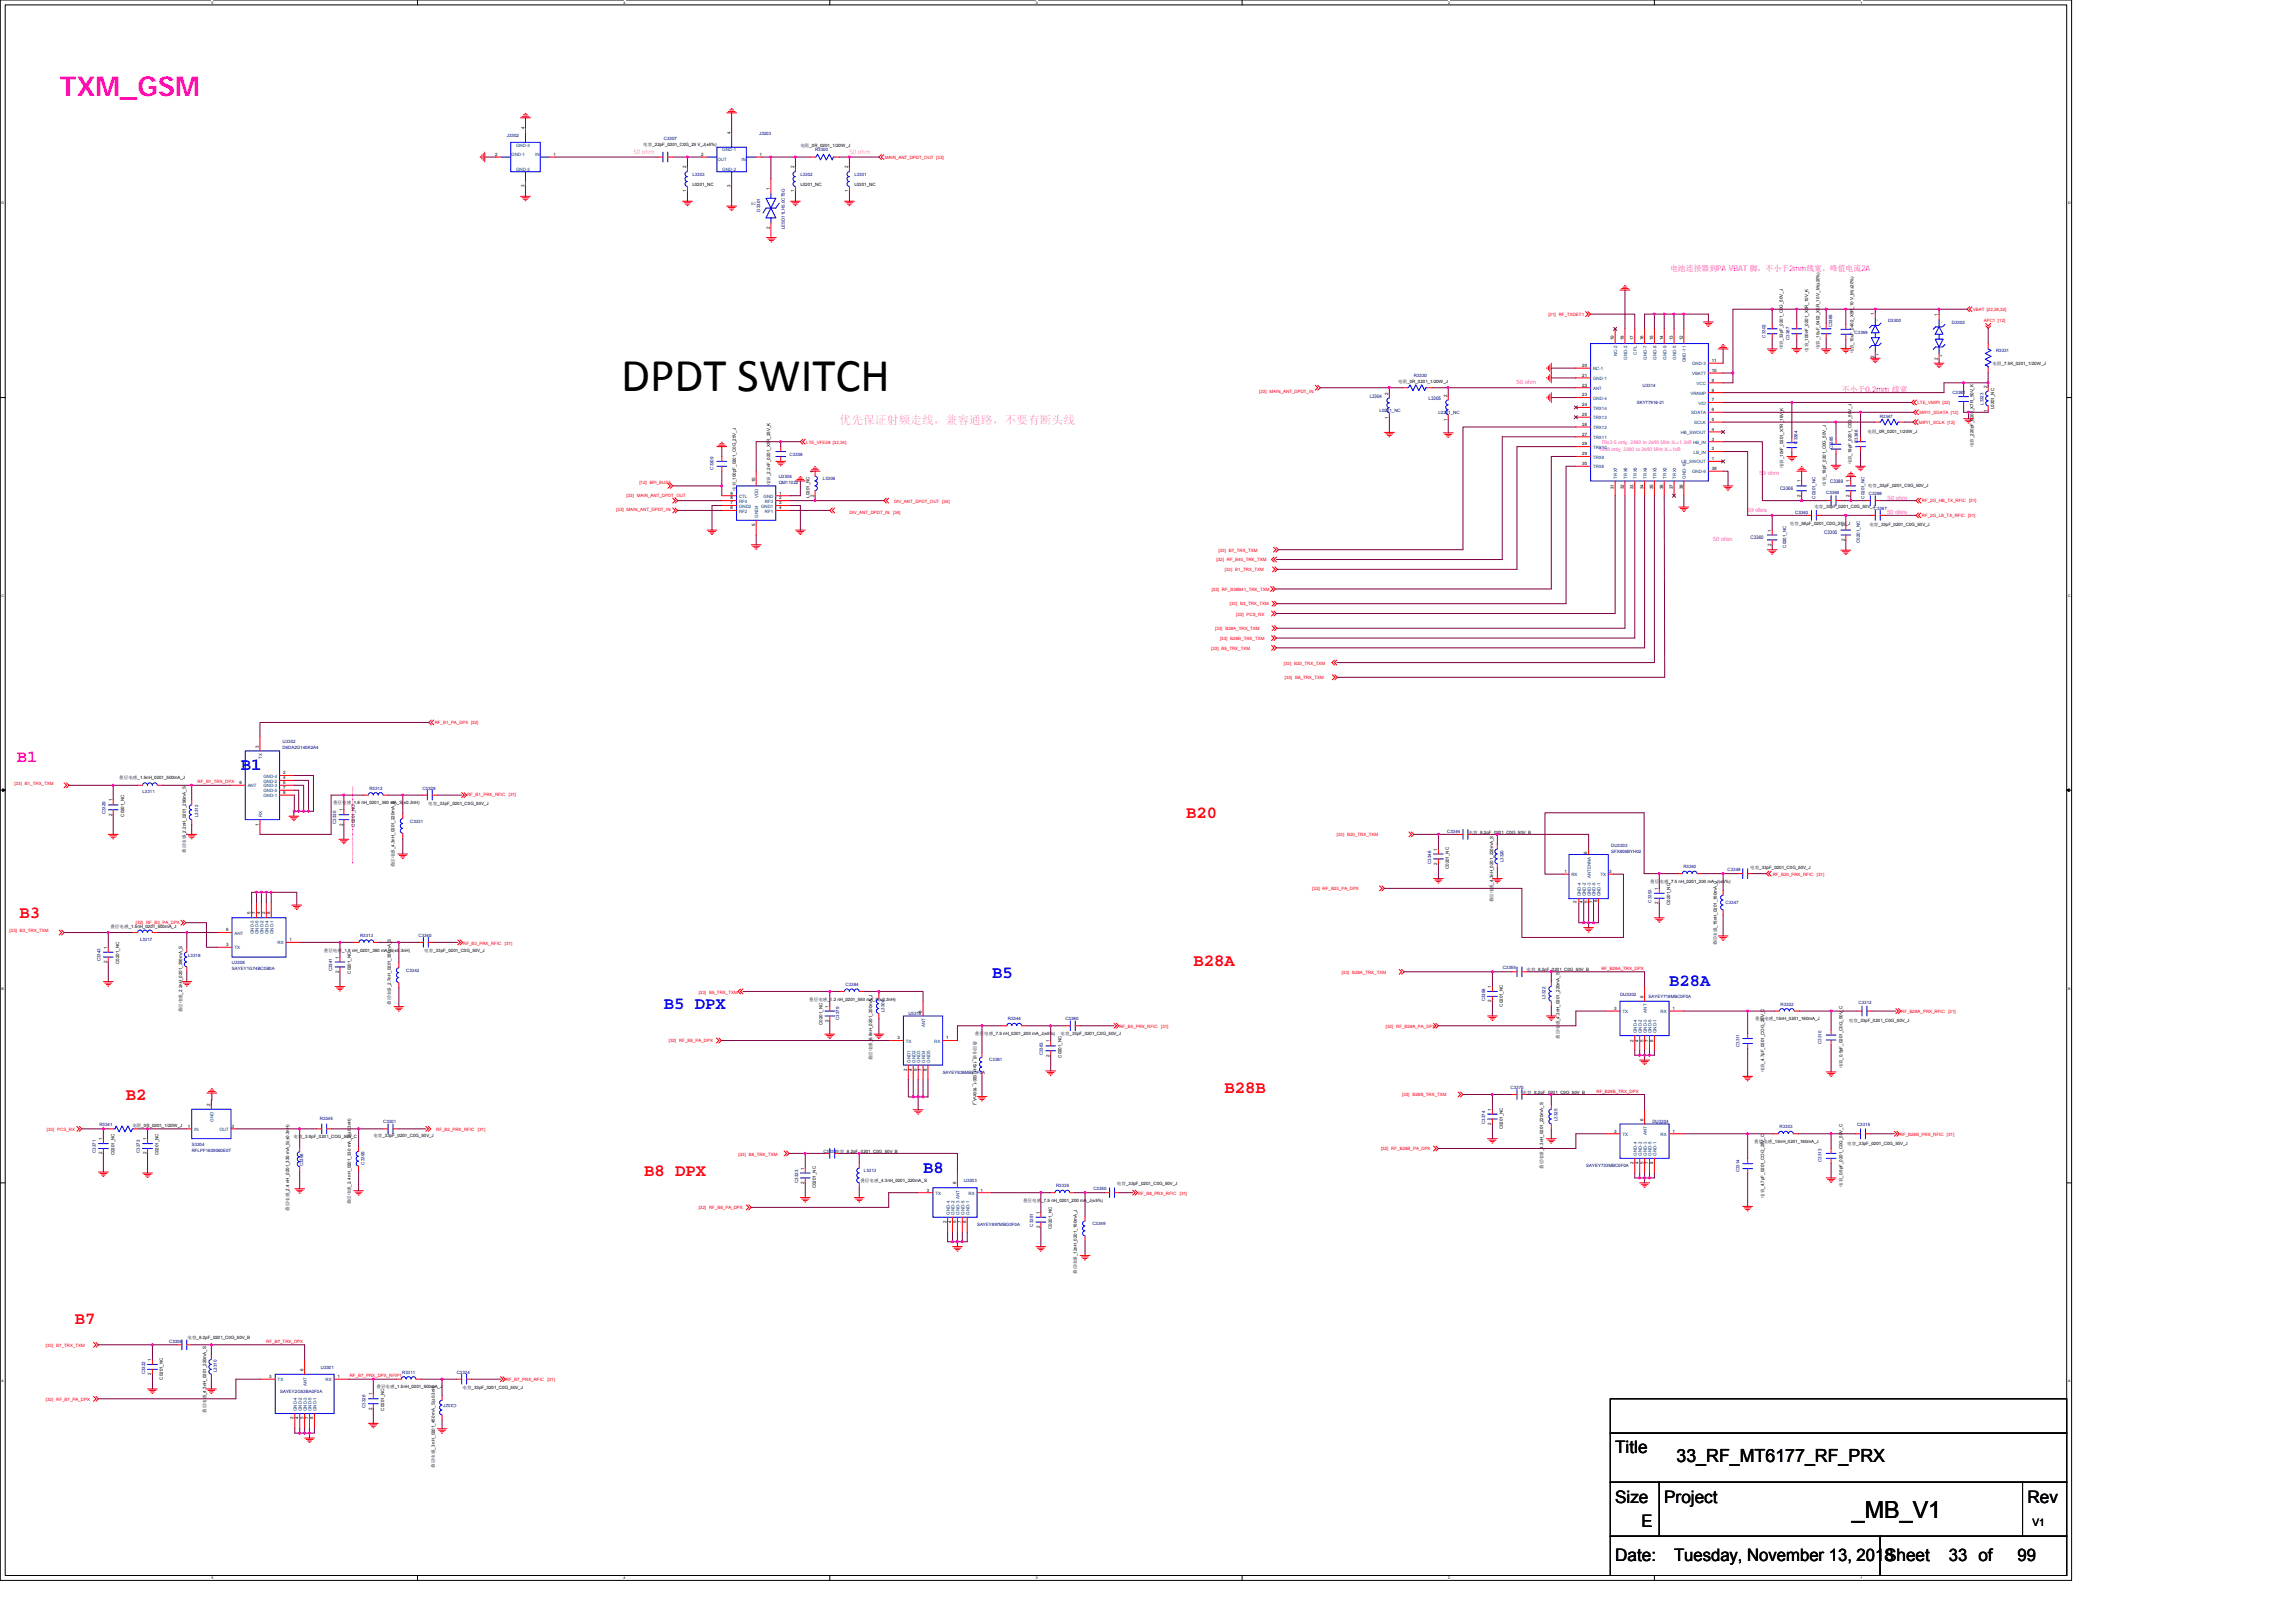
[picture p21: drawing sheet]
<svg xmlns="http://www.w3.org/2000/svg" width="297mm" height="210mm" viewBox="0 0 297 210" stroke-linecap="round" stroke-linejoin="round" font-family="sans-serif">
<defs><g id="words">
<text font-size="6.1" x="80.4" y="50.6">DPDT SWITCH</text>
<text font-size="3.6" fill="#f0f" x="7.7" y="12.4">TXM_GSM</text>
<text font-size="3" x="239.6" y="196.4">_MB_V1</text>
<text font-size="2.3" x="216.9" y="189.1">33_RF_MT6177_RF_PRX</text>
<text font-size="2.2" fill="#f0f" x="2.2" y="98.6">B1</text>
<g font-size="2.2" fill="#00f">
<text x="31.2" y="99.7">B1</text>
<text x="85.9" y="130.5">B5 DPX</text>
<text x="128.4" y="126.6">B5</text>
<text x="215.9" y="127.6">B28A</text>
<text x="119.4" y="151.7">B8</text>
</g>
<g font-size="2.2" fill="#f00">
<text x="153.5" y="105.9">B20</text>
<text x="2.5" y="118.8">B3</text>
<text x="154.4" y="124.9">B28A</text>
<text x="16.3" y="142.3">B2</text>
<text x="158.4" y="141.4">B28B</text>
<text x="83.4" y="152.1">B8 DPX</text>
<text x="9.7" y="171.3">B7</text>
</g>
<g font-size="2.2">
<text x="209" y="188">Title</text>
<text x="209" y="194.4">Size</text>
<text x="212.4" y="197.6">E</text>
<text x="215.3" y="194.4">Project</text>
<text x="262.3" y="194.4">Rev</text>
<text x="209" y="202">Date:</text>
<text x="216.6" y="202">Tuesday, November 13, 2018</text>
<text x="243.9" y="202">Sheet</text>
<text x="252.1" y="202">33 of</text>
<text x="261" y="202">99</text>
</g>
<text font-size="1.5" fill="#ff80ff" x="108.6" y="54.8">优先保证射频走线，兼容通路，不要有断头线</text>
<text font-size="1.3" x="262.9" y="197.4">V1</text>
<g font-size="1" fill="#f0f">
<text x="216.1" y="35.1">电池连接器到PA VBAT 脚，不小于2mm线宽，峰值电流2A</text>
<text x="238.3" y="50.7">不小于0.2mm 线宽</text>
</g>
<g font-size=".9" fill="#ff80ff">
<text x="82" y="19.9">50 ohm</text>
<text x="109.9" y="19.9">50 ohm</text>
</g>
<g font-size=".8" fill="#f0f">
<text x="196.2" y="49.7">50 ohm</text>
<text x="227.6" y="61.5">50 ohm</text>
<text x="244.2" y="64.7">50 ohm</text>
<text x="221.6" y="70">50 ohm</text>
<text x="226" y="66.2">50 ohm</text>
<text x="244.1" y="66.5">50 ohm</text>
</g>
<g font-size=".6" fill="#000080">
<text x="65.6" y="17.7">J3302</text>
<text x="98.2" y="17.5">J3203</text>
<text x="85.9" y="18.1">C3307</text>
<text x="89.6" y="22.8">L3303</text>
<text x="103.5" y="22.8">L3302</text>
<text x="105.4" y="19.6">R3300</text>
<text x="110.5" y="22.8">L3301</text>
<text x="98.4" y="27.4" transform="rotate(-90 98.4 27.4)">D3301</text>
<text x="101.5" y="29.7" transform="rotate(-90 101.5 29.7)">LESD11LH5.0CT5G</text>
<text x="244.3" y="41.7">D3300</text>
<text x="252.5" y="41.9">D3303</text>
<text x="228.4" y="43.7" transform="rotate(-90 228.4 43.7)">C3302</text>
<text x="231.5" y="44" transform="rotate(-90 231.5 44)">C3367</text>
<text x="237" y="42.4" transform="rotate(-90 237 42.4)">C3365</text>
<text x="239.9" y="43.2">C3359</text>
<text x="258.2" y="45.6">R3331</text>
<text x="177.2" y="51.5">L3304</text>
<text x="178.5" y="53.3">L0201_NC</text>
<text x="182.9" y="48.7">R3330</text>
<text x="184.8" y="51.7">L3305</text>
<text x="186.1" y="53.6">L0201_NC</text>
<text x="211.7" y="52.3">SKY77916-21</text>
<text x="212.5" y="50.1">U3314</text>
<text x="252.6" y="51">C3382</text>
<text x="256.6" y="52.4" transform="rotate(-90 256.6 52.4)">L3323</text>
<text x="102.1" y="59">C3308</text>
<text x="232.5" y="57.4" transform="rotate(-90 232.5 57.4)">C3364</text>
<text x="237.1" y="58.1" transform="rotate(-90 237.1 58.1)">C3385</text>
<text x="240.3" y="57.3" transform="rotate(-90 240.3 57.3)">C3386</text>
<text x="243.2" y="54.1">R3347</text>
<text x="92.3" y="60.8" transform="rotate(-90 92.3 60.8)">C3309</text>
<text x="100.8" y="61.9">U3306</text>
<text x="100.8" y="62.7">QM11022</text>
<text x="106.5" y="62.1">L3308</text>
<text x="230.3" y="63.4">C3366</text>
<text x="234.9" y="64.5" transform="rotate(-90 234.9 64.5)">C0201_NC</text>
<text x="236.3" y="63.9">C3369</text>
<text x="236.8" y="62.5">C3389</text>
<text x="241.2" y="64.5" transform="rotate(-90 241.2 64.5)">C0201_NC</text>
<text x="241.8" y="64.1">C3388</text>
<text x="242.4" y="66">C3387</text>
<text x="226.5" y="69.7">C3360</text>
<text x="231.1" y="70.9" transform="rotate(-90 231.1 70.9)">C0201_NC</text>
<text x="232.3" y="66.5">C3363</text>
<text x="236" y="69.1">C3305</text>
<text x="240.6" y="70.2" transform="rotate(-90 240.6 70.2)">C0201_NC</text>
<text x="36.6" y="96.2">U3302</text>
<text x="36.6" y="96.9">D6DA2G140K2A4</text>
<text x="13.6" y="105.3" transform="rotate(-90 13.6 105.3)">C3329</text>
<text x="18.4" y="102.7">L3311</text>
<text x="25.7" y="105.7" transform="rotate(-90 25.7 105.7)">L3312</text>
<text x="43.5" y="106.6" transform="rotate(-90 43.5 106.6)">C3330</text>
<text x="47.8" y="102.2">R3312</text>
<text x="53.1" y="106.5">C3331</text>
<text x="54.6" y="102.2">C3328</text>
<text x="187.2" y="107.7">C3344</text>
<text x="185.2" y="111.8" transform="rotate(-90 185.2 111.8)">C3346</text>
<text x="194.5" y="111.6" transform="rotate(-90 194.5 111.6)">L3320</text>
<text x="208.4" y="109.6">DU3303</text>
<text x="208.4" y="110.3">SFX806BYH02</text>
<text x="217.8" y="112.3">R3340</text>
<text x="223.5" y="112.7">C3348</text>
<text x="213.7" y="116.8" transform="rotate(-90 213.7 116.8)">C3353</text>
<text x="223.2" y="117">C3347</text>
<text x="13" y="124.4" transform="rotate(-90 13 124.4)">C3343</text>
<text x="18.1" y="121.7">L3317</text>
<text x="24.3" y="123.9">L3318</text>
<text x="30" y="124.8">U3305</text>
<text x="30" y="125.5">SAYEY1G74BC0B0A</text>
<text x="43" y="125.7" transform="rotate(-90 43 125.7)">C3341</text>
<text x="46.6" y="121.2">R3313</text>
<text x="52.6" y="125.8">C3342</text>
<text x="54.1" y="121.2">C3340</text>
<text x="194.4" y="125.4">C3355</text>
<text x="108.6" y="132" transform="rotate(-90 108.6 132)">C3379</text>
<text x="109.4" y="127.6">C3384</text>
<text x="114.4" y="130.9" transform="rotate(-90 114.4 130.9)">L3306</text>
<text x="117.5" y="131.4">U3315</text>
<text x="130.4" y="132">R3344</text>
<text x="137.8" y="132">C3380</text>
<text x="192.1" y="129.5" transform="rotate(-90 192.1 129.5)">C3358</text>
<text x="200" y="129.3" transform="rotate(-90 200 129.3)">L3322</text>
<text x="209.6" y="128.9">DU3302</text>
<text x="213.3" y="129.1">SAYEY718MBC0F0A</text>
<text x="230.4" y="130.1">R3302</text>
<text x="240.5" y="129.9">C3312</text>
<text x="128" y="137.3">C3381</text>
<text x="134.9" y="136.5" transform="rotate(-90 134.9 136.5)">C3383</text>
<text x="225" y="135.5" transform="rotate(-90 225 135.5)">C3311</text>
<text x="235.6" y="135" transform="rotate(-90 235.6 135)">C3310</text>
<text x="122" y="139">SAYEY836MBE0F0A</text>
<text x="195.4" y="140.9">C3370</text>
<text x="12.4" y="149.2" transform="rotate(-90 12.4 149.2)">C3371</text>
<text x="12.9" y="145.7">R3341</text>
<text x="18.1" y="149.2" transform="rotate(-90 18.1 149.2)">C3373</text>
<text x="24.8" y="148.3">S3304</text>
<text x="24.8" y="149">RFLPF1608060E0T</text>
<text x="41.4" y="144.9">R3345</text>
<text x="49.6" y="145.3">C3301</text>
<text x="106.5" y="149.1">C3332电容_8.2pF_0201_C0G_50V_B</text>
<text x="192.1" y="145.4" transform="rotate(-90 192.1 145.4)">C3374</text>
<text x="201.5" y="145" transform="rotate(-90 201.5 145)">L3325</text>
<text x="213.8" y="145.3">DU3304</text>
<text x="230.2" y="146">R3303</text>
<text x="240.3" y="145.7">C3315</text>
<text x="39.2" y="150.9" transform="rotate(-90 39.2 150.9)">C3398</text>
<text x="47.2" y="150.7" transform="rotate(-90 47.2 150.7)">C3399</text>
<text x="103.2" y="153" transform="rotate(-90 103.2 153)">C3333</text>
<text x="111.8" y="151.7">L3313</text>
<text x="124.7" y="153">U3303</text>
<text x="136.6" y="153.6">R3335</text>
<text x="141.5" y="154">C3350</text>
<text x="205.2" y="151">SAYEY733MBC0F0A</text>
<text x="225" y="151.7" transform="rotate(-90 225 151.7)">C3314</text>
<text x="235.6" y="150.3" transform="rotate(-90 235.6 150.3)">C3313</text>
<text x="126.4" y="158.7">SAYEY897MBG0F0A</text>
<text x="133.7" y="158.7" transform="rotate(-90 133.7 158.7)">C3351</text>
<text x="141.3" y="158.5">C3349</text>
<text x="21.9" y="173.8">C3306</text>
<text x="18.8" y="177.8" transform="rotate(-90 18.8 177.8)">C3322</text>
<text x="28.1" y="177.5" transform="rotate(-90 28.1 177.5)">L3310</text>
<text x="41.5" y="177.1">U3301</text>
<text x="52" y="177.7">R3311</text>
<text x="59.1" y="177.7">C3324</text>
<text x="36.2" y="180.3">SAYEY2G53BA0F0A</text>
<text x="47.3" y="182.2" transform="rotate(-90 47.3 182.2)">C3326</text>
<text x="59.1" y="181.7" transform="rotate(180 59.1 181.7)">C3327</text>
</g>
<g font-size=".6">
<text x="67.8" y="16.7" transform="rotate(-90 67.8 16.7)">4</text>
<text x="94.5" y="17.3" transform="rotate(-90 94.5 17.3)">4</text>
<text x="64" y="20.2">2</text>
<text x="71.6" y="20.2">1</text>
<text x="83.2" y="18.8">电容_22pF_0201_C0G_25 V_J(±5%)</text>
<text x="88.8" y="21.8" transform="rotate(-90 88.8 21.8)">2</text>
<text x="90.7" y="20.2">2</text>
<text x="98.3" y="20.2">1</text>
<text x="102.8" y="21.8" transform="rotate(-90 102.8 21.8)">2</text>
<text x="103.5" y="19">电阻_0R_0201_1/20W_J</text>
<text x="109.7" y="21.8" transform="rotate(-90 109.7 21.8)">2</text>
<text x="67.8" y="24.3" transform="rotate(-90 67.8 24.3)">3</text>
<text x="88.8" y="24.9" transform="rotate(-90 88.8 24.9)">1</text>
<text x="89.6" y="24">L0201_NC</text>
<text x="94.5" y="24.3" transform="rotate(-90 94.5 24.3)">3</text>
<text x="97.2" y="26.6">NC</text>
<text x="99.6" y="29.6" transform="rotate(-90 99.6 29.6)">2</text>
<text x="99.6" y="24.6" transform="rotate(-90 99.6 24.6)">1</text>
<text x="102.8" y="24.9" transform="rotate(-90 102.8 24.9)">1</text>
<text x="103.5" y="24">L0201_NC</text>
<text x="109.7" y="24.9" transform="rotate(-90 109.7 24.9)">1</text>
<text x="110.5" y="24">L0201_NC</text>
<text x="242.5" y="40.7" transform="rotate(-90 242.5 40.7)">1</text>
<text x="250.7" y="40.9" transform="rotate(-90 250.7 40.9)">1</text>
<text x="204.7" y="47.5">20</text>
<text x="208.8" y="44" transform="rotate(-90 208.8 44)">19</text>
<text x="210.1" y="44" transform="rotate(-90 210.1 44)">18</text>
<text x="211.3" y="44" transform="rotate(-90 211.3 44)">17</text>
<text x="212.6" y="44" transform="rotate(-90 212.6 44)">16</text>
<text x="213.9" y="44" transform="rotate(-90 213.9 44)">15</text>
<text x="215.2" y="44" transform="rotate(-90 215.2 44)">14</text>
<text x="216.4" y="44" transform="rotate(-90 216.4 44)">13</text>
<text x="217.7" y="44" transform="rotate(-90 217.7 44)">12</text>
<text x="221.5" y="46.8">11</text>
<text x="230.6" y="45.2" transform="rotate(-90 230.6 45.2)">电容_33pF_0201_C0G_50V_J</text>
<text x="233.9" y="45.5" transform="rotate(-90 233.9 45.5)">电容_100nF_0201_X5R_10V_K</text>
<text x="235.4" y="45.1" transform="rotate(-90 235.4 45.1)">电容_10uF_0402_X5R_10 V_M(±20%)</text>
<text x="239.8" y="45.7" transform="rotate(-90 239.8 45.7)">电容_10uF_0402_X5R_10 V_M(±20%)</text>
<text x="242.5" y="46.4" transform="rotate(-90 242.5 46.4)">2</text>
<text x="250.7" y="46.5" transform="rotate(-90 250.7 46.5)">2</text>
<text x="257.8" y="47.3">电阻_7.5K_0201_1/20W_J</text>
<text x="179.6" y="51.1" transform="rotate(-90 179.6 51.1)">2</text>
<text x="180.9" y="49.5">电阻_0R_0201_1/20W_J</text>
<text x="187.2" y="51.3" transform="rotate(-90 187.2 51.3)">2</text>
<text x="204.7" y="48.7">21</text>
<text x="204.7" y="50">22</text>
<text x="204.7" y="51.3">23</text>
<text x="204.7" y="52.6">24</text>
<text x="204.7" y="53.8">25</text>
<text x="221.5" y="53.2">6</text>
<text x="221.5" y="51.9">7</text>
<text x="221.5" y="50.7">8</text>
<text x="221.5" y="49.4">9</text>
<text x="221.5" y="48.1">10</text>
<text x="257.1" y="53.3" transform="rotate(-90 257.1 53.3)">1</text>
<text x="257.1" y="50.2" transform="rotate(-90 257.1 50.2)">2</text>
<text x="258" y="53" transform="rotate(-90 258 53)">L0201_NC</text>
<text x="179.6" y="54.2" transform="rotate(-90 179.6 54.2)">1</text>
<text x="187.2" y="54.4" transform="rotate(-90 187.2 54.4)">1</text>
<text x="204.7" y="55.1">26</text>
<text x="204.7" y="56.4">27</text>
<text x="204.7" y="57.6">28</text>
<text x="204.7" y="58.9">29</text>
<text x="221.5" y="59.5">1</text>
<text x="221.5" y="58.3">2</text>
<text x="221.5" y="57">3</text>
<text x="221.5" y="55.7">4</text>
<text x="221.5" y="54.5">5</text>
<text x="241.6" y="56">电阻_0R_0201_1/20W_J</text>
<text x="255.3" y="57.8" transform="rotate(-90 255.3 57.8)">电容_220pF_0201_X7R_50V_K</text>
<text x="94.5" y="64">9</text>
<text x="94.5" y="64.6">8</text>
<text x="94.5" y="65.3">7</text>
<text x="94.5" y="65.9">6</text>
<text x="95.2" y="63.5" transform="rotate(-90 95.2 63.5)">电容_100pF_0201_C0G_25V_J</text>
<text x="97.7" y="62.4" transform="rotate(-90 97.7 62.4)">10</text>
<text x="99.6" y="62.7" transform="rotate(-90 99.6 62.7)">电容_2.2nF_0201_X5R_25V_K</text>
<text x="100.8" y="64">1</text>
<text x="100.8" y="64.6">2</text>
<text x="100.8" y="65.3">3</text>
<text x="100.8" y="65.9">4</text>
<text x="104.7" y="64.4" transform="rotate(-90 104.7 64.4)">L0201_NC</text>
<text x="105.3" y="64.3" transform="rotate(-90 105.3 64.3)">2</text>
<text x="105.3" y="61.2" transform="rotate(-90 105.3 61.2)">1</text>
<text x="204.7" y="60.2">30</text>
<text x="208.8" y="63.3" transform="rotate(-90 208.8 63.3)">31</text>
<text x="210.1" y="63.3" transform="rotate(-90 210.1 63.3)">32</text>
<text x="211.3" y="63.3" transform="rotate(-90 211.3 63.3)">33</text>
<text x="212.6" y="63.3" transform="rotate(-90 212.6 63.3)">34</text>
<text x="213.9" y="63.3" transform="rotate(-90 213.9 63.3)">35</text>
<text x="215.2" y="63.3" transform="rotate(-90 215.2 63.3)">36</text>
<text x="216.4" y="63.3" transform="rotate(-90 216.4 63.3)">37</text>
<text x="217.7" y="63.3" transform="rotate(-90 217.7 63.3)">38</text>
<text x="221.5" y="60.8">39</text>
<text x="230.7" y="60.6" transform="rotate(-90 230.7 60.6)">电容_10nF_0201_X7R_16V_K</text>
<text x="232.9" y="64.3" transform="rotate(-90 232.9 64.3)">2</text>
<text x="232.9" y="62.4" transform="rotate(-90 232.9 62.4)">1</text>
<text x="234.7" y="65.8">电容_33pF_0201_C0G_50V_J</text>
<text x="236.2" y="62.8" transform="rotate(-90 236.2 62.8)">电容_18pF_0201_C0G_50V_J</text>
<text x="239.3" y="64.3" transform="rotate(-90 239.3 64.3)">2</text>
<text x="239.3" y="62.4" transform="rotate(-90 239.3 62.4)">1</text>
<text x="239.5" y="60.1" transform="rotate(-90 239.5 60.1)">电容_18pF_0201_C0G_50V_J</text>
<text x="241.7" y="63">电容_33pF_0201_C0G_50V_J</text>
<text x="97.7" y="68.1" transform="rotate(-90 97.7 68.1)">5</text>
<text x="229.1" y="70.6" transform="rotate(-90 229.1 70.6)">2</text>
<text x="229.1" y="68.8" transform="rotate(-90 229.1 68.8)">1</text>
<text x="231.6" y="67.9">电容_56pF_0201_C0G_25V_J</text>
<text x="238.7" y="70" transform="rotate(-90 238.7 70)">2</text>
<text x="238.7" y="68.1" transform="rotate(-90 238.7 68.1)">1</text>
<text x="241.8" y="68.1">电容_33pF_0201_C0G_50V_J</text>
<text x="15.4" y="100.8">叠层电感_1.5nH_0201_500mA_J</text>
<text x="31" y="101.5">6</text>
<text x="33.5" y="96.7" transform="rotate(-90 33.5 96.7)">3</text>
<text x="36.6" y="100.2">2</text>
<text x="36.6" y="100.8">4</text>
<text x="36.6" y="101.5">5</text>
<text x="14.5" y="105.5" transform="rotate(-90 14.5 105.5)">2</text>
<text x="14.5" y="103.7" transform="rotate(-90 14.5 103.7)">1</text>
<text x="16.1" y="105.7" transform="rotate(-90 16.1 105.7)">C0201_NC</text>
<text x="33.5" y="106.8" transform="rotate(-90 33.5 106.8)">1</text>
<text x="36.6" y="102.1">7</text>
<text x="36.6" y="102.7">8</text>
<text x="43.1" y="104.1">叠层电感_1.8 nH_0201_380 mA_S(±0.3nH)</text>
<text x="44.3" y="106.8" transform="rotate(-90 44.3 106.8)">2</text>
<text x="44.3" y="105" transform="rotate(-90 44.3 105)">1</text>
<text x="45.9" y="106.9" transform="rotate(-90 45.9 106.9)">C0201_NC</text>
<text x="55.4" y="104.1">电容_33pF_0201_C0G_50V_J</text>
<text x="190" y="107.9">电容_8.2pF_0201_C0G_50V_B</text>
<text x="24.1" y="110.3" transform="rotate(-90 24.1 110.3)">叠层电感_2.2nH_0201_290mA_S</text>
<text x="51.1" y="112.2" transform="rotate(-90 51.1 112.2)">叠层电感_4.3nH_0201_220mA_S</text>
<text x="185.9" y="111.9" transform="rotate(-90 185.9 111.9)">2</text>
<text x="185.9" y="110" transform="rotate(-90 185.9 110)">1</text>
<text x="187.4" y="112.5" transform="rotate(-90 187.4 112.5)">C0201_NC</text>
<text x="202.4" y="112.9">1</text>
<text x="205.4" y="110.4" transform="rotate(-90 205.4 110.4)">6</text>
<text x="208.2" y="113">3</text>
<text x="226.4" y="112.4">电容_33pF_0201_C0G_50V_J</text>
<text x="32.4" y="118.3" transform="rotate(-90 32.4 118.3)">5</text>
<text x="33" y="118.3" transform="rotate(-90 33 118.3)">7</text>
<text x="33.7" y="118.3" transform="rotate(-90 33.7 118.3)">4</text>
<text x="34.3" y="118.3" transform="rotate(-90 34.3 118.3)">2</text>
<text x="34.9" y="118.3" transform="rotate(-90 34.9 118.3)">8</text>
<text x="193.2" y="116.7" transform="rotate(-90 193.2 116.7)">叠层电感_4.3nH_0201_220mA_S</text>
<text x="204" y="116.8" transform="rotate(-90 204 116.8)">2</text>
<text x="204.8" y="116.8" transform="rotate(-90 204.8 116.8)">4</text>
<text x="205.4" y="116.8" transform="rotate(-90 205.4 116.8)">5</text>
<text x="206.1" y="116.8" transform="rotate(-90 206.1 116.8)">7</text>
<text x="206.7" y="116.7" transform="rotate(-90 206.7 116.7)">8</text>
<text x="213.5" y="114.2">叠层电感_7.5 nH_0201_200 mA_J(±5%)</text>
<text x="214.5" y="117" transform="rotate(-90 214.5 117)">2</text>
<text x="214.5" y="115.1" transform="rotate(-90 214.5 115.1)">1</text>
<text x="216.1" y="117.1" transform="rotate(-90 216.1 117.1)">C0201_NC</text>
<text x="13.9" y="124.6" transform="rotate(-90 13.9 124.6)">2</text>
<text x="13.9" y="122.7" transform="rotate(-90 13.9 122.7)">1</text>
<text x="14.3" y="120.1">叠层电感_1.5nH_0201_500mA_J</text>
<text x="15.4" y="124.7" transform="rotate(-90 15.4 124.7)">C0201_NC</text>
<text x="29.2" y="122.4">3</text>
<text x="29.2" y="120.5">6</text>
<text x="37.4" y="121.8">1</text>
<text x="41.9" y="123.1">叠层电感_1.8 nH_0201_380 mA_S(±0.3nH)</text>
<text x="43.8" y="125.9" transform="rotate(-90 43.8 125.9)">2</text>
<text x="43.8" y="124" transform="rotate(-90 43.8 124)">1</text>
<text x="45.4" y="126" transform="rotate(-90 45.4 126)">C0201_NC</text>
<text x="54.9" y="123.2">电容_33pF_0201_C0G_50V_J</text>
<text x="197.5" y="125.6">电容_8.2pF_0201_C0G_50V_B</text>
<text x="222.1" y="122.3" transform="rotate(-90 222.1 122.3)">叠层电感_15nH_0201_160mA_J</text>
<text x="23.6" y="131" transform="rotate(-90 23.6 131)">叠层电感_2.2nH_0201_290mA_S</text>
<text x="50.5" y="130" transform="rotate(-90 50.5 130)">叠层电感_2.7nH_0201_350mA_S</text>
<text x="104.7" y="129.5">叠层电感_1.2 nH_0201_550 mA_S(±0.3nH)</text>
<text x="107.2" y="130.4" transform="rotate(-90 107.2 130.4)">1</text>
<text x="119.3" y="131" transform="rotate(-90 119.3 131)">6</text>
<text x="192.9" y="129.7" transform="rotate(-90 192.9 129.7)">2</text>
<text x="192.9" y="127.8" transform="rotate(-90 192.9 127.8)">1</text>
<text x="194.4" y="130.2" transform="rotate(-90 194.4 130.2)">C0201_NC</text>
<text x="208.8" y="130.7">3</text>
<text x="212.6" y="129.1" transform="rotate(-90 212.6 129.1)">6</text>
<text x="216.4" y="130.7">1</text>
<text x="227.1" y="132">叠层电感_15nH_0201_160mA_J</text>
<text x="106.4" y="132.6" transform="rotate(-90 106.4 132.6)">C0201_NC</text>
<text x="107.2" y="132.2" transform="rotate(-90 107.2 132.2)">2</text>
<text x="112.8" y="137.2" transform="rotate(-90 112.8 137.2)">叠层电感_6.8nH_0201_200mA_J</text>
<text x="116.1" y="134.5">3</text>
<text x="122.4" y="134.5">1</text>
<text x="125.9" y="134.7" transform="rotate(90 125.9 134.7)">叠层电感_15nH_0201_160mA_J</text>
<text x="126.1" y="133.9">叠层电感_7.5 nH_0201_200 mA_J(±5%)</text>
<text x="135.8" y="136.7" transform="rotate(-90 135.8 136.7)">2</text>
<text x="135.8" y="134.9" transform="rotate(-90 135.8 134.9)">1</text>
<text x="137.2" y="133.9">电容_33pF_0201_C0G_50V_J</text>
<text x="137.3" y="136.8" transform="rotate(-90 137.3 136.8)">C0201_NC</text>
<text x="201.7" y="134.4" transform="rotate(-90 201.7 134.4)">叠层电感_4.3nH_0201_220mA_S</text>
<text x="211.3" y="134.7" transform="rotate(-90 211.3 134.7)">2</text>
<text x="212" y="134.7" transform="rotate(-90 212 134.7)">4</text>
<text x="212.6" y="134.7" transform="rotate(-90 212.6 134.7)">5</text>
<text x="213.3" y="134.7" transform="rotate(-90 213.3 134.7)">7</text>
<text x="213.9" y="134.7" transform="rotate(-90 213.9 134.7)">8</text>
<text x="239.2" y="132.2">电容_33pF_0201_C0G_50V_J</text>
<text x="27.2" y="143.1" transform="rotate(-90 27.2 143.1)">2</text>
<text x="117.4" y="138.6" transform="rotate(-90 117.4 138.6)">2</text>
<text x="118" y="138.6" transform="rotate(-90 118 138.6)">4</text>
<text x="118.6" y="138.6" transform="rotate(-90 118.6 138.6)">5</text>
<text x="119.3" y="138.6" transform="rotate(-90 119.3 138.6)">7</text>
<text x="119.9" y="138.6" transform="rotate(-90 119.9 138.6)">8</text>
<text x="192.9" y="143.7" transform="rotate(-90 192.9 143.7)">1</text>
<text x="197" y="141.5">电容_8.2pF_0201_C0G_50V_B</text>
<text x="228.2" y="138.7" transform="rotate(-90 228.2 138.7)">电容_4.7pF_0201_COG_25V_C</text>
<text x="238.4" y="138.2" transform="rotate(-90 238.4 138.2)">电容_0.5pF_0201_C0G_50V_C</text>
<text x="13.2" y="149.4" transform="rotate(-90 13.2 149.4)">2</text>
<text x="13.2" y="147.5" transform="rotate(-90 13.2 147.5)">1</text>
<text x="14.8" y="149.5" transform="rotate(-90 14.8 149.5)">C0201_NC</text>
<text x="17.1" y="145.8">电阻_0R_0201_1/20W_J</text>
<text x="18.9" y="149.4" transform="rotate(-90 18.9 149.4)">2</text>
<text x="18.9" y="147.5" transform="rotate(-90 18.9 147.5)">1</text>
<text x="20.5" y="149.5" transform="rotate(-90 20.5 149.5)">C0201_NC</text>
<text x="24.3" y="145.9">1</text>
<text x="30" y="146">3</text>
<text x="38" y="147.2">电容_3.9pF_0201_COG_50V_C</text>
<text x="48.3" y="147.1">电容_33pF_0201_C0G_50V_J</text>
<text x="192.9" y="145.5" transform="rotate(-90 192.9 145.5)">2</text>
<text x="194.4" y="146.1" transform="rotate(-90 194.4 146.1)">C0201_NC</text>
<text x="208.8" y="146.5">3</text>
<text x="212.6" y="145" transform="rotate(-90 212.6 145)">6</text>
<text x="216.4" y="146.5">1</text>
<text x="226.9" y="147.9">叠层电感_15nH_0201_160mA_J</text>
<text x="239" y="148.1">电容_33pF_0201_C0G_50V_J</text>
<text x="45.4" y="155.8" transform="rotate(-90 45.4 155.8)">叠层电感_2.4 nH_0201_330 mA_S(±0.3nH)</text>
<text x="104" y="153.2" transform="rotate(-90 104 153.2)">2</text>
<text x="104" y="151.3" transform="rotate(-90 104 151.3)">1</text>
<text x="105.5" y="153.7" transform="rotate(-90 105.5 153.7)">C0201_NC</text>
<text x="111.3" y="153">叠层电感_4.3nH_0201_220mA_S</text>
<text x="119.9" y="154.2">3</text>
<text x="123.7" y="153.2" transform="rotate(-90 123.7 153.2)">6</text>
<text x="126.8" y="154.2">1</text>
<text x="132.4" y="155.5">叠层电感</text>
<text x="134.7" y="155.5">_7.5 nH_0201_200 mA_J(±5%)</text>
<text x="144.5" y="153.3">电容_33pF_0201_C0G_50V_J</text>
<text x="199.6" y="151.2" transform="rotate(-90 199.6 151.2)">叠层电感_4.3nH_0201_220mA_S</text>
<text x="211.3" y="150.6" transform="rotate(-90 211.3 150.6)">2</text>
<text x="212" y="150.6" transform="rotate(-90 212 150.6)">4</text>
<text x="212.6" y="150.6" transform="rotate(-90 212.6 150.6)">5</text>
<text x="213.3" y="150.6" transform="rotate(-90 213.3 150.6)">7</text>
<text x="213.9" y="150.6" transform="rotate(-90 213.9 150.6)">8</text>
<text x="228.2" y="154.9" transform="rotate(-90 228.2 154.9)">电容_4.7pF_0201_COG_25V_C</text>
<text x="238.4" y="153.5" transform="rotate(-90 238.4 153.5)">电容_0.5pF_0201_C0G_50V_C</text>
<text x="37.4" y="156.6" transform="rotate(-90 37.4 156.6)">叠层电感_2.4 nH_0201_330 mA_S(±0.3nH)</text>
<text x="122.4" y="158.2" transform="rotate(-90 122.4 158.2)">2</text>
<text x="123.1" y="158.2" transform="rotate(-90 123.1 158.2)">4</text>
<text x="123.7" y="158.2" transform="rotate(-90 123.7 158.2)">5</text>
<text x="124.4" y="158.2" transform="rotate(-90 124.4 158.2)">7</text>
<text x="125" y="158.2" transform="rotate(-90 125 158.2)">8</text>
<text x="134.5" y="158.9" transform="rotate(-90 134.5 158.9)">2</text>
<text x="134.5" y="157" transform="rotate(-90 134.5 157)">1</text>
<text x="136.1" y="159" transform="rotate(-90 136.1 159)">C0201_NC</text>
<text x="139.3" y="164.8" transform="rotate(-90 139.3 164.8)">叠层电感_12nH_0201_160mA_J</text>
<text x="24.3" y="173.3">电容_8.2pF_0201_C0G_50V_B</text>
<text x="19.6" y="177.9" transform="rotate(-90 19.6 177.9)">2</text>
<text x="19.6" y="176.1" transform="rotate(-90 19.6 176.1)">1</text>
<text x="21.1" y="178.5" transform="rotate(-90 21.1 178.5)">C0201_NC</text>
<text x="34.8" y="178.3">3</text>
<text x="39.3" y="177.4" transform="rotate(-90 39.3 177.4)">6</text>
<text x="43.7" y="178.3">1</text>
<text x="48.7" y="179.6">叠层电感_1.5nH_0201_500mA_J</text>
<text x="59.8" y="179.7">电容_33pF_0201_C0G_50V_J</text>
<text x="26.7" y="182.8" transform="rotate(-90 26.7 182.8)">叠层电感_4.3nH_0201_220mA_S</text>
<text x="38" y="183.6" transform="rotate(-90 38 183.6)">2</text>
<text x="38.6" y="183.6" transform="rotate(-90 38.6 183.6)">4</text>
<text x="39.3" y="183.6" transform="rotate(-90 39.3 183.6)">5</text>
<text x="39.9" y="183.6" transform="rotate(-90 39.9 183.6)">7</text>
<text x="40.5" y="183.6" transform="rotate(-90 40.5 183.6)">8</text>
<text x="48.2" y="182.4" transform="rotate(-90 48.2 182.4)">2</text>
<text x="48.2" y="180.5" transform="rotate(-90 48.2 180.5)">1</text>
<text x="49.7" y="182.5" transform="rotate(-90 49.7 182.5)">C0201_NC</text>
<text x="56.3" y="189.9" transform="rotate(-90 56.3 189.9)">叠层电感_3 nH_0201_450 mA_S(±0.3nH)</text>
</g>
<g font-size=".6" fill="#004080">
<text x="66.1" y="20.2">GND-1</text>
<text x="66.8" y="22.1">GND-2</text>
<text x="66.8" y="19">GND-3</text>
<text x="69.3" y="20.2">IN</text>
<text x="92.8" y="20.9">OUT</text>
<text x="93.4" y="22.1">GND-2</text>
<text x="93.4" y="19.6">GND-1</text>
<text x="95.9" y="20.9">IN</text>
<text x="243.1" y="41.6" transform="rotate(-90 243.1 41.6)">-</text>
<text x="251.3" y="41.8" transform="rotate(-90 251.3 41.8)">-</text>
<text x="206.1" y="47.9">NC-1</text>
<text x="209.2" y="46.1" transform="rotate(-90 209.2 46.1)">NC-2</text>
<text x="210.5" y="46.6" transform="rotate(-90 210.5 46.6)">GND-2</text>
<text x="211.8" y="45.9" transform="rotate(-90 211.8 45.9)">CPL</text>
<text x="213" y="46.6" transform="rotate(-90 213 46.6)">GND-7</text>
<text x="214.3" y="46.6" transform="rotate(-90 214.3 46.6)">GND-8</text>
<text x="215.6" y="46.6" transform="rotate(-90 215.6 46.6)">GND-9</text>
<text x="216.8" y="46.6" transform="rotate(-90 216.8 46.6)">GND-5</text>
<text x="218.1" y="46.9" transform="rotate(-90 218.1 46.9)">GND-11</text>
<text x="218.9" y="47.3">GND-3</text>
<text x="243.1" y="46" transform="rotate(-90 243.1 46)">+</text>
<text x="251.3" y="46.2" transform="rotate(-90 251.3 46.2)">+</text>
<text x="206.1" y="49.2">GND-1</text>
<text x="206.1" y="50.4">ANT</text>
<text x="206.1" y="51.7">GND-4</text>
<text x="206.1" y="53">TRX14</text>
<text x="218.7" y="51.1">VRAMP</text>
<text x="218.8" y="53.6">SDATA</text>
<text x="218.9" y="48.5">VBATT</text>
<text x="219.5" y="49.8">VCC</text>
<text x="219.7" y="52.3">VIO</text>
<text x="206.1" y="54.3">TRX13</text>
<text x="206.1" y="55.5">TRX12</text>
<text x="206.1" y="56.8">TRX11</text>
<text x="206.1" y="58.1">TRX10</text>
<text x="206.1" y="59.3">TRX9</text>
<text x="217.4" y="56.2">HB_SWOUT</text>
<text x="217.5" y="60">LB_SWOUT</text>
<text x="219.1" y="58.7">LB_IN</text>
<text x="219.2" y="54.9">SCLK</text>
<text x="95.6" y="64.4">CTL</text>
<text x="95.6" y="65">RF4</text>
<text x="95.6" y="65.7">GND2</text>
<text x="98.1" y="64.4" transform="rotate(-90 98.1 64.4)">VDD</text>
<text x="98.5" y="65.7">GND1</text>
<text x="98.8" y="64.4">GND</text>
<text x="99" y="65">RF3</text>
<text x="206.1" y="60.6">TRX8</text>
<text x="209.2" y="61.9" transform="rotate(-90 209.2 61.9)">TRX7</text>
<text x="210.5" y="61.9" transform="rotate(-90 210.5 61.9)">TRX6</text>
<text x="211.8" y="61.9" transform="rotate(-90 211.8 61.9)">TRX5</text>
<text x="213" y="61.9" transform="rotate(-90 213 61.9)">TRX4</text>
<text x="214.3" y="61.9" transform="rotate(-90 214.3 61.9)">TRX3</text>
<text x="215.6" y="61.9" transform="rotate(-90 215.6 61.9)">TRX2</text>
<text x="216.8" y="61.9" transform="rotate(-90 216.8 61.9)">TRX1</text>
<text x="218.1" y="61.9" transform="rotate(-90 218.1 61.9)">GND-10</text>
<text x="218.9" y="61.2">GND-6</text>
<text x="95.6" y="66.3">RF2</text>
<text x="98.1" y="67" transform="rotate(-90 98.1 67)">GND4</text>
<text x="99" y="66.3">RF1</text>
<text x="32" y="101.9">ANT</text>
<text x="33.9" y="98.2" transform="rotate(-90 33.9 98.2)">TX</text>
<text x="34.1" y="100.6">GND-4</text>
<text x="34.1" y="101.2">GND-2</text>
<text x="34.1" y="101.9">GND-3</text>
<text x="33.9" y="105.7" transform="rotate(-90 33.9 105.7)">RX</text>
<text x="34.1" y="102.5">GND-5</text>
<text x="34.1" y="103.1">GND-1</text>
<text x="203.3" y="113.4">RX</text>
<text x="205.8" y="113.6" transform="rotate(-90 205.8 113.6)">ANTENNA</text>
<text x="207" y="113.4">TX</text>
<text x="204.5" y="116" transform="rotate(-90 204.5 116)">GND-4</text>
<text x="205.2" y="116" transform="rotate(-90 205.2 116)">GND-2</text>
<text x="205.8" y="116" transform="rotate(-90 205.8 116)">GND-3</text>
<text x="206.4" y="116" transform="rotate(-90 206.4 116)">GND-5</text>
<text x="207.1" y="116" transform="rotate(-90 207.1 116)">GND-1</text>
<text x="30.3" y="122.8">TX</text>
<text x="30.3" y="120.9">ANT</text>
<text x="32.8" y="120.9" transform="rotate(-90 32.8 120.9)">GND-3</text>
<text x="33.5" y="120.9" transform="rotate(-90 33.5 120.9)">GND-5</text>
<text x="34.1" y="120.9" transform="rotate(-90 34.1 120.9)">GND-2</text>
<text x="34.7" y="120.9" transform="rotate(-90 34.7 120.9)">GND-4</text>
<text x="35.4" y="120.9" transform="rotate(-90 35.4 120.9)">GND-1</text>
<text x="35.9" y="122.2">RX</text>
<text x="209.9" y="131.1">TX</text>
<text x="213" y="131" transform="rotate(-90 213 131)">ANT</text>
<text x="214.8" y="131.1">RX</text>
<text x="117.2" y="134.9">TX</text>
<text x="117.8" y="137.5" transform="rotate(-90 117.8 137.5)">GND1</text>
<text x="118.4" y="137.5" transform="rotate(-90 118.4 137.5)">GND2</text>
<text x="119.1" y="137.5" transform="rotate(-90 119.1 137.5)">GND3</text>
<text x="119.7" y="137.5" transform="rotate(-90 119.7 137.5)">GND4</text>
<text x="119.7" y="132.9" transform="rotate(-90 119.7 132.9)">ANT</text>
<text x="120.3" y="137.5" transform="rotate(-90 120.3 137.5)">GND5</text>
<text x="120.9" y="134.9">RX</text>
<text x="211.8" y="133.7" transform="rotate(-90 211.8 133.7)">GND-4</text>
<text x="212.4" y="133.7" transform="rotate(-90 212.4 133.7)">GND-2</text>
<text x="213" y="133.7" transform="rotate(-90 213 133.7)">GND-3</text>
<text x="213.7" y="133.7" transform="rotate(-90 213.7 133.7)">GND-5</text>
<text x="214.3" y="133.7" transform="rotate(-90 214.3 133.7)">GND-1</text>
<text x="25.1" y="146.3">IN</text>
<text x="27.6" y="145.1" transform="rotate(-90 27.6 145.1)">GND</text>
<text x="28.4" y="146.3">OUT</text>
<text x="209.9" y="147">TX</text>
<text x="211.8" y="149.5" transform="rotate(-90 211.8 149.5)">GND-4</text>
<text x="212.4" y="149.5" transform="rotate(-90 212.4 149.5)">GND-2</text>
<text x="213" y="149.5" transform="rotate(-90 213 149.5)">GND-3</text>
<text x="213" y="146.9" transform="rotate(-90 213 146.9)">ANT</text>
<text x="213.7" y="149.5" transform="rotate(-90 213.7 149.5)">GND-5</text>
<text x="214.3" y="149.5" transform="rotate(-90 214.3 149.5)">GND-1</text>
<text x="214.8" y="147">RX</text>
<text x="121" y="154.6">TX</text>
<text x="125.3" y="154.6">RX</text>
<text x="122.9" y="157.2" transform="rotate(-90 122.9 157.2)">GND-4</text>
<text x="123.5" y="157.2" transform="rotate(-90 123.5 157.2)">GND-2</text>
<text x="124.1" y="157.2" transform="rotate(-90 124.1 157.2)">GND-3 ANT</text>
<text x="124.8" y="157.2" transform="rotate(-90 124.8 157.2)">GND-5</text>
<text x="125.4" y="157.2" transform="rotate(-90 125.4 157.2)">GND-1</text>
<text x="35.9" y="178.7">TX</text>
<text x="39.7" y="179.3" transform="rotate(-90 39.7 179.3)">ANT</text>
<text x="42.1" y="178.7">RX</text>
<text x="38.4" y="182.6" transform="rotate(-90 38.4 182.6)">GND-4</text>
<text x="39" y="182.6" transform="rotate(-90 39 182.6)">GND-2</text>
<text x="39.7" y="182.6" transform="rotate(-90 39.7 182.6)">GND-3</text>
<text x="40.3" y="182.6" transform="rotate(-90 40.3 182.6)">GND-5</text>
<text x="41" y="182.6" transform="rotate(-90 41 182.6)">GND-1</text>
</g>
<g font-size=".6" fill="#f00">
<text x="114.5" y="20.6">MAIN_ANT_DPDT_OUT [33]</text>
<text x="200.3" y="40.9">[31] RF_TXDET1</text>
<text x="255.2" y="40.2">VBAT [22,26,32]</text>
<text x="256.6" y="41.6">APC1 [12]</text>
<text x="162.9" y="50.8">[33] MAIN_ANT_DPDT_IN</text>
<text x="248.1" y="52.3">LTE_VMIPI [32]</text>
<text x="248.3" y="53.6">MIPI1_SDATA [12]</text>
<text x="104.3" y="57.4">LTE_VFE28 [32,34]</text>
<text x="248.3" y="54.8">MIPI1_SCLK [12]</text>
<text x="81.1" y="64.2">[33] MAIN_ANT_DPDT_OUT</text>
<text x="82.7" y="62.7">[12] BPI_BUS5</text>
<text x="115.7" y="65.1">DIV_ANT_DPDT_OUT [34]</text>
<text x="248.6" y="65">RF_2G_HB_TX_RFIC</text>
<text x="254.7" y="65">[31]</text>
<text x="79.7" y="66.1">[33] MAIN_ANT_DPDT_IN</text>
<text x="109.9" y="66.5">DIV_ANT_DPDT_IN</text>
<text x="115.5" y="66.5">[34]</text>
<text x="157.6" y="71.4">[33] B7_TRX_TXM</text>
<text x="248.6" y="66.9">RF_2G_LB_TX_RFIC [31]</text>
<text x="156.8" y="76.4">[32] RF_B38B41_TRX_TXM</text>
<text x="157.4" y="72.6">[32] RF_B40_TRX_TXM</text>
<text x="158.5" y="73.9">[33] B1_TRX_TXM</text>
<text x="157.2" y="81.5">[33] B28A_TRX_TXM</text>
<text x="157.8" y="82.8">[33] B28B_TRX_TXM</text>
<text x="159.1" y="78.3">[33] B3_TRX_TXM</text>
<text x="159.9" y="79.7">[33] PCS_RX</text>
<text x="156.7" y="84.1">[33] B5_TRX_TXM</text>
<text x="166.1" y="86">[33] B20_TRX_TXM</text>
<text x="166.2" y="87.9">[33] B8_TRX_TXM</text>
<text x="56.2" y="93.7">RF_B1_PA_DPX [32]</text>
<text x="1.9" y="101.5">[33] B1_TRX_TXM</text>
<text x="25.6" y="101.4">RF_B1_TRX_DPX</text>
<text x="60.4" y="103">RF_B1_PRX_RFIC</text>
<text x="65.8" y="103">[31]</text>
<text x="172.9" y="108.2">[33] B20_TRX_TXM</text>
<text x="229.3" y="113.3">RF_B20_PRX_RFIC</text>
<text x="235.1" y="113.3">[31]</text>
<text x="17.6" y="119.5">[32] RF_B3_PA_DPX</text>
<text x="169.8" y="115.2">[32] RF_B20_PA_DPX</text>
<text x="1.2" y="120.6">[33] B3_TRX_TXM</text>
<text x="59.9" y="122.2">RF_B3_PRX_RFIC</text>
<text x="65.3" y="122.2">[31]</text>
<text x="173.6" y="126">[33] B28A_TRX_TXM</text>
<text x="207.2" y="125.5">RF_B28A_TRX_DPX</text>
<text x="90.4" y="128.6">[33] B5_TRX_TXM</text>
<text x="246" y="131.1">RF_B28A_PRX_RFIC</text>
<text x="252.1" y="131.1">[31]</text>
<text x="86.5" y="134.9">[32] RF_B5_PA_DPX</text>
<text x="144.8" y="133">RF_B5_PRX_RFIC</text>
<text x="150.2" y="133">[31]</text>
<text x="179.3" y="132.9">[32] RF_B28A_PA_DPX</text>
<text x="181.4" y="141.8">[33] B28B_TRX_TXM</text>
<text x="206.5" y="141.4">RF_B28B_TRX_DPX</text>
<text x="6.1" y="146.3">[33] PCS_RX</text>
<text x="56.4" y="146.3">RF_B2_PRX_RFIC</text>
<text x="61.8" y="146.3">[31]</text>
<text x="95.5" y="149.6">[33] B8_TRX_TXM</text>
<text x="178.7" y="148.8">[32] RF_B28B_PA_DPX</text>
<text x="245.8" y="147">RF_B28B_PRX_RFIC</text>
<text x="251.9" y="147">[31]</text>
<text x="147.2" y="154.6">RF_B8_PRX_RFIC</text>
<text x="152.6" y="154.6">[31]</text>
<text x="90.4" y="156.4">[32] RF_B8_PA_DPX</text>
<text x="34.5" y="173.8">RF_B7_TRX_DPX</text>
<text x="5.9" y="174.2">[33] B7_TRX_TXM</text>
<text x="45.3" y="178.2">RF_B7_PRX_DPX_RFIP1</text>
<text x="65.4" y="178.7">RF_B7_PRX_RFIC</text>
<text x="70.8" y="178.7">[31]</text>
<text x="5.9" y="181.2">[32] RF_B7_PA_DPX</text>
</g>
<g font-size=".6" fill="#f0f">
<text x="206.9" y="58.3">TRx8 only, 2300 to 2690 MHz,IL=1dB</text>
<text x="207.2" y="57.5">TRx3-5 only, 2300 to 2690 MHz,IL=1.3dB HB_IN</text>
</g>
<g font-size=".5">
<text x="27.3" y=".5">5</text>
<text x="80.7" y=".5">4</text>
<text x="134" y=".5">3</text>
<text x="187.4" y=".5">2</text>
<text x="240.7" y=".5">1</text>
<text x=".2" y="26.4">D</text>
<text x="267.5" y="26.4">D</text>
<text x=".2" y="77.2">C</text>
<text x="267.5" y="77.2">C</text>
<text x=".2" y="128">B</text>
<text x="267.5" y="128">B</text>
<text x=".2" y="178.8">A</text>
<text x="267.5" y="178.8">A</text>
<text x="27.3" y="204.3">5</text>
<text x="80.7" y="204.3">4</text>
<text x="134" y="204.3">3</text>
<text x="187.4" y="204.3">2</text>
<text x="240.7" y="204.3">1</text>
</g>
</g></defs>
<path d="M0 0h268v204.5h-268zM.7 .6h266.7v203.2h-266.7z" fill="none" stroke="#000" stroke-width=".13"/>
<g fill="#fff">
<path d="M27.3 .1h.3v.5h-.3z"/>
<path d="M27.3 203.9h.3v.5h-.3z"/>
</g>
<path d="M54 0v.6M54 203.8v.7" fill="none" stroke="#000" stroke-width=".13"/>
<g fill="#fff">
<path d="M80.7 .1h.2v.5h-.2z"/>
<path d="M80.7 203.9h.2v.5h-.2z"/>
</g>
<path d="M107.4 0v.6M107.4 203.8v.7" fill="none" stroke="#000" stroke-width=".13"/>
<g fill="#fff">
<path d="M134 .1h.3v.5h-.3z"/>
<path d="M134 203.9h.3v.5h-.3z"/>
</g>
<path d="M160.7 0v.6M160.7 203.8v.7" fill="none" stroke="#000" stroke-width=".13"/>
<g fill="#fff">
<path d="M187.4 .1h.2v.5h-.2z"/>
<path d="M187.4 203.9h.2v.5h-.2z"/>
</g>
<path d="M214 0v.6M214 203.8v.7" fill="none" stroke="#000" stroke-width=".13"/>
<g fill="#fff">
<path d="M240.7 .1h.3v.5h-.3z"/>
<path d="M240.7 203.9h.3v.5h-.3z"/>
<path d="M.2 26h.3v.5h-.3z"/>
<path d="M267.5 26h.4v.5h-.4z"/>
<path d="M.2 76.8h.3v.5h-.3z"/>
<path d="M267.5 76.8h.4v.5h-.4z"/>
</g>
<path d="M0 51.4h.7M267.4 51.4h.6" fill="none" stroke="#000" stroke-width=".13"/>
<g fill="#fff">
<path d="M.2 127.6h.3v.5h-.3z"/>
<path d="M267.5 127.6h.3v.5h-.3z"/>
</g>
<path d="M0 102.2h.7M267.4 102.2h.6" fill="none" stroke="#000" stroke-width=".13"/>
<path d="M.4 102l.3 .2-.3 .2zM267.4 102.2l.3-.2v.4z" fill="#000" stroke="#000" stroke-width=".13"/>
<g fill="#fff">
<path d="M.2 178.4h.3v.5h-.3z"/>
<path d="M267.5 178.4h.3v.5h-.3z"/>
</g>
<path d="M0 153h.7M267.4 153h.6M208.3 191.8h6.4v7h-6.4zM208.3 198.8h34.9v5h-34.9zM208.3 185.4h59.1v6.4h-59.1zM208.3 181h59.1v4.4h-59.1zM214.7 191.8h47v7h-47zM243.2 198.8h24.2v5h-24.2zM261.7 191.8h5.7v7h-5.7z" fill="none" stroke="#000" stroke-width=".13"/>
<path d="M45.6 111.6h.1M45.6 101.8v9.8" fill="none" stroke="#f0f" stroke-width=".13"/>
<g fill="none" stroke="#f00" stroke-width=".13">
<path d="M62.5 19.9v.9M62.7 19.7v1.3M67.3 15.2h1.3M67.5 15h.9M67.7 14.9h.5M67.9 14.7h.1M68 16.5v.6M94 14.6h1.3M94.2 14.4h.9M94.4 14.2h.5M94.6 14h.1M94.7 17.1v.7"/>
<path d="M62.1 20.3v.1M62.3 20.1v.5M64.2 20.3h.6M67.3 25.4h1.3M67.5 25.6h.9M67.7 25.8h.5M67.9 26h.1M68 23.5v.6M71.2 20.3h.6M85.1 20.3h.7M86.4 20.3h.6M88.3 26h1.3"/>
<path d="M88.5 26.2h.9M88.7 26.4h.5M88.9 26.6h.1M88.9 24.1v.7M88.9 21.6v.6M90.8 20.3h.7M94 26.7h1.3M94.2 26.9h.9M94.4 27.1h.5M94.6 27.2h.1M94.7 23.5v.6M97.8 20.3h.7"/>
<path d="M99.2 30.7h1.2M99.4 30.9h.8M99.5 31.1h.6M99.7 31.3h.2M99.7 23.1v1.9M99.7 28.8v1.9M102.3 26h1.2M102.5 26.2h.9M102.7 26.4h.5M102.8 26.6h.2M102.9 24.1v.7M102.9 21.6v.6"/>
<path d="M104.8 20.3h.6M108 20.3h.6M109.3 26h1.2M109.4 26.2h.9M109.6 26.4h.5M109.8 26.6h.2M109.9 24.1v.7M109.9 21.6v.6M114 20l-.3 .3 .3 .3M114.3 20l-.3 .3 .3 .3M209.6 37.5h1.3M209.8 37.3h.9"/>
<path d="M210 37.1h.5M210.2 37h.1M254.8 39.7l-.3 .3 .3 .3M255.1 39.7l-.3 .3 .3 .3M92.7 57.8h1.3M92.9 57.6h.9M93.1 57.4h.5M93.3 57.2h.1M93.4 59.1v.6M100.4 59.7h1.2M100.6 59.9h.8M101 57.8v.6"/>
<path d="M101 59.1v.6M103.9 56.8l-.4 .3 .4 .4M104.2 56.8l-.3 .3 .3 .4M170.2 49.8l.3 .4-.3 .3M170.5 49.8l.3 .4-.3 .3M179.1 55.9h1.3M179.3 56.1h.9M179.5 56.3h.5M179.7 56.5h.1M179.7 53.4v.6M179.7 50.9v.6M181.5 50.2h.6"/>
<path d="M184.6 50.2h.7M186.7 56h1.3M186.9 56.2h.9M187.1 56.4h.5M187.3 56.6h.1M187.4 53.7v.6M187.4 51.1v.7M200.1 48.8v.2M200.1 47.6v.1M200.1 51.4v.1M200.3 48.6v.5M200.3 47.4v.5"/>
<path d="M200.3 51.2v.5M200.5 48.5v.8M200.5 47.2v.9M200.5 51v.9M200.7 47v2.5M200.7 50.8v1.3M203.9 47.6h1.9M203.9 48.9h1.9M203.9 50.2h1.9M203.9 51.4h1.9M203.9 52.7h1.9M203.9 54h1.9"/>
<path d="M203.9 55.2h1.9M203.9 56.5h1.9M203.9 57.8h1.9M203.9 59.1h1.9M205.1 40.3l.4 .3-.4 .4M205.5 40.3l.3 .3-.3 .4M209 42.5v1.9M210.2 42.5v1.9M211.5 42.5v1.9M212.8 42.5v1.9M214 42.5v1.9M215.3 42.5v1.9"/>
<path d="M216.6 42.5v1.9M217.8 42.5v1.9M220.4 41.7h1.3M220.6 41.8h.9M220.8 42h.5M221 42.2h.1M221 59.7h1.9M221 58.4h1.9M221 57.1h1.9M221 55.9h1.9M221 54.6h1.9M221 53.3h1.9"/>
<path d="M221 52.1h1.9M221 50.8h1.9M221 49.5h1.9M221 48.3h1.9M221 47h1.9M222.3 45.1h1.3M222.5 45h.9M222.7 44.8h.5M222.9 44.6h.1M228.6 45.1h1.3M228.8 45.3h.9M229 45.5h.5"/>
<path d="M229.2 45.7h.1M229.3 41.9v.6M229.3 43.2v.6M231.2 59.1h1.2M231.4 59.2h.9M231.6 59.4h.5M231.8 59.6h.1M231.8 45.1h1.3M231.8 56.6v.7M231.8 57.9v.6M232 45.3h.9M232.2 45.5h.5"/>
<path d="M232.4 45.7h.1M232.4 41.9v.6M232.4 43.2v.6M235.6 45.1h1.3M235.8 45.3h.9M236 45.5h.5M236.2 45.7h.1M236.3 41.9v.6M236.3 43.2v.6M237.5 56.8v.7M237.5 58.1v.6M238.2 45.1h1.2"/>
<path d="M238.4 45.3h.8M238.5 45.5h.6M238.7 45.7h.2M238.8 42v.6M238.8 43.2v.7M240.7 56.5v.6M240.7 57.8v.6M242 46.4h1.2M242.2 46.5h.9M242.4 46.7h.5M242.5 46.9h.2M242.5 54.6h.7"/>
<path d="M242.6 40.5v.6M242.6 45.6v.6M245.7 54.6h.7M247.6 51.8l-.3 .3 .3 .3M247.8 54.3l-.3 .3 .3 .3M247.9 53l-.3 .3 .3 .4M247.9 51.8l-.3 .3 .3 .3M248.1 54.3l-.3 .3 .3 .3M248.2 53l-.3 .3 .3 .4M250.2 47h1.3M250.4 47.2h.9M250.6 47.4h.5"/>
<path d="M250.8 47.6h.1M250.9 40.7v.6M250.9 45.8v.6M254 54.2h1.3M254 51.9v.7M254 50.7v.6M254.2 54.4h.9M254.4 54.5h.5M254.6 54.7h.1M256.9 42.2l.3 .3 .3-.3M256.9 41.8l.3 .4 .3-.4M257.2 44.4v.6"/>
<path d="M257.2 47.6v.6M257.2 52.5v.6M257.2 50v.6M86.4 62.5l.3 .4-.3 .3M86.7 62.5l.3 .4-.3 .3M87 65.7l.4 .3-.4 .4M87 64.5l.4 .3-.4 .3M87.4 65.7l.3 .3-.3 .4M87.4 64.5l.3 .3-.3 .3M91.5 68.6h1.2M91.7 68.8h.9M91.9 69h.5"/>
<path d="M92.1 69.2h.1M93.4 60.3v.7M93.4 64.1h1.9M93.4 64.8h1.9M93.4 65.4h1.9M93.4 66h1.9M97.2 70.5h1.3M97.4 70.7h.9M97.6 70.9h.5M97.8 71.1h.1M97.8 67.3v1.9M97.8 61v1.9"/>
<path d="M100.4 64.1h1.9M100.4 64.8h1.9M100.4 65.4h1.9M100.4 66h1.9M100.8 60.1h.5M100.9 60.3h.2M102.9 62.2h1.3M102.9 68.6h1.3M103.1 62h.9M103.1 68.8h.9M103.3 61.8h.5M103.3 69h.5"/>
<path d="M103.5 61.7h.1M103.5 69.2h.1M104.8 61h1.3M105 60.8h.9M105.2 60.6h.5M105.4 60.4h.1M105.4 61v.6M105.4 63.5v.6M107.7 65.7l-.3 .3 .3 .4M108 65.7l-.3 .3 .3 .4M114.7 64.5l-.4 .3 .4 .3M115 64.5l-.3 .3 .3 .3"/>
<path d="M164.4 75.9l.3 .3-.3 .3M164.5 79.1l.3 .3-.3 .3M164.6 77.8l.3 .3-.3 .3M164.6 73.3l.3 .4-.3 .3M164.7 75.9l.3 .3-.3 .3M164.8 70.8l.3 .3-.3 .3M164.8 79.1l.3 .3-.3 .3M164.8 72.1l-.3 .3 .3 .3M164.9 77.8l.3 .3-.3 .3M164.9 73.3l.4 .4-.4 .3M165.1 70.8l.3 .3-.3 .3M165.1 72.1l-.3 .3 .3 .3"/>
<path d="M203.9 60.3h1.9M209 62.2v1.9M210.2 62.2v1.9M211.5 62.2v1.9M212.8 62.2v1.9M214 62.2v1.9M215.3 62.2v1.9M216.6 62.2v1.9M217.2 65.6h1.3M217.4 65.8h.9M217.6 66h.5M217.8 66.2h.1"/>
<path d="M217.8 62.2v1.9M221 61h1.9M222.9 62.9h1.3M223.1 63.1h.9M223.3 63.2h.5M223.5 63.4h.1M228.6 71.1h1.3M228.8 71.3h.9M229 71.5h.5M229.2 71.7h.1M229.3 68.6v.6M229.3 69.8v.7"/>
<path d="M232.4 61h1.3M232.6 60.8h.9M232.8 60.6h.5M233 60.4h.1M233.1 62.2v.7M233.1 63.5v.6M233.7 66.7h.7M235 66.7h.6M236.3 64.8h.6M236.9 60.2h1.3M237.1 60.4h.9M237.3 60.6h.5"/>
<path d="M237.5 60.8h.1M237.5 64.8h.7M238.2 71.2h1.2M238.4 71.4h.8M238.5 71.6h.6M238.7 71.8h.2M238.8 61.7h1.3M238.8 67.9v.7M238.8 69.2v.6M239 61.5h.9M239.2 61.3h.5M239.4 61.1h.1"/>
<path d="M239.4 62.2v.7M239.4 63.5v.6M240.1 60.3h1.2M240.3 60.5h.8M240.4 60.7h.6M240.6 60.9h.2M241.3 64.8h.7M242 66.7h.6M242.6 64.8h.6M243.2 66.7h.7M248.2 66.4l-.3 .3 .3 .3M248.2 64.5l-.3 .3 .3 .3"/>
<path d="M248.5 66.4l-.3 .3 .3 .3M248.5 64.5l-.3 .3 .3 .3M33.6 95.2v2M55.8 93.2l-.3 .3 .3 .3M56.1 93.2l-.3 .3 .3 .3M164.5 82.2l.3 .3-.3 .4M164.5 83.5l.3 .3-.3 .3M164.6 81l.3 .3-.3 .3M164.8 82.2l.3 .3-.3 .4M164.8 83.5l.3 .3-.3 .3M164.9 81l.3 .3-.3 .3M172.4 87.3l.3 .3-.3 .3"/>
<path d="M172.6 85.4l-.3 .3 .3 .3M172.7 87.3l.3 .3-.3 .3M172.9 85.4l-.3 .3 .3 .3M8.3 101.3l.3 .3-.3 .3M8.6 101.3l.3 .3-.3 .3M14 107.9h1.3M14.2 108.1h.9M14.4 108.3h.5M14.6 108.5h.1M14.6 103.5v.6M14.6 104.8v.6M17.8 101.6h.7"/>
<path d="M20.4 101.6h.6M23.4 119.1l.3 .3-.3 .3M23.7 119.1l.3 .3-.3 .3M24.2 107.9h1.2M24.4 108.1h.8M24.6 108.3h.5M24.7 108.5h.2M24.8 106v.7M24.8 103.5v.6M29.8 101.6h1.9M32.6 116.8v1.9M33.2 116.8v1.9"/>
<path d="M33.6 106v1.9M33.8 116.8v1.9M34.5 116.8v1.9M35.1 116.8v1.9M36.2 100.3h1.9M36.2 101h1.9M36.2 101.6h1.9M36.2 102.2h1.9M36.2 102.9h1.9M37.4 105.6h1.2M37.6 105.8h.9M37.8 106h.5"/>
<path d="M37.8 117.1h1.2M37.9 106.2h.2M37.9 117.3h.9M38.1 117.5h.5M38.3 117.7h.2M43.9 108.6h1.2M44 108.8h.9M44.2 109h.5M44.4 109.2h.2M44.5 104.8v.6M44.5 106v.7M47 102.9h.7"/>
<path d="M49.6 102.9h.6M51.5 110.5h1.2M51.7 110.7h.9M51.9 110.9h.5M52 111.1h.2M52.1 107.8v.7M52.1 105.3v.6M54.6 102.9h.7M55.9 102.9h.7M59.7 102.6l.3 .3-.3 .3M60 102.6l.4 .3-.4 .3M178.5 114.6l.3 .3-.3 .4"/>
<path d="M178.8 114.6l.3 .3-.3 .4M182.3 107.6l.3 .3-.3 .4M182.6 107.6l.3 .3-.3 .4M185.5 113.7h1.2M185.6 113.9h.9M185.8 114h.5M186 114.2h.2M186.1 109.9v.6M186.1 111.1v.7M188.6 107.9h.7M189.9 107.9h.6M193.1 113.7h1.2"/>
<path d="M193.3 113.9h.9M193.5 114h.5M193.7 114.2h.1M193.7 111.8v.6M193.7 109.2v.7M202.4 113.1h.6M204.3 116.3v.6M204.9 116.3v.6M205.5 116.3v.6M205.5 109.9v.7M206.2 116.3v.6M206.8 116.3v.6"/>
<path d="M208.1 113.1h.6M214 118.7h1.3M214.2 118.9h.9M214.4 119.1h.5M214.6 119.3h.1M214.7 114.9v.7M214.7 116.2v.6M217 113h.7M219.6 113h.6M222.9 117.7v.7M222.9 115.2v.6M224.8 113h.7"/>
<path d="M226.1 113h.6M228.8 112.7l-.3 .3 .3 .3M229.1 112.7l-.3 .3 .3 .3M7.7 120.3l.3 .3-.3 .4M8 120.3l.3 .3-.3 .4M13.4 127h1.2M13.6 127.2h.9M13.8 127.4h.5M13.9 127.6h.2M14 122.6v.6M14 123.8v.7M17.2 120.6h.6"/>
<path d="M19.7 120.6h.7M23.5 127h1.3M23.7 127.2h.9M23.9 127.4h.5M24.1 127.6h.1M24.2 125.1v.6M24.2 122.6v.6M28.1 122.6h1.9M28.1 120.6h1.9M37 121.9h1.9M43.3 127.6h1.3M43.5 127.8h.9"/>
<path d="M43.7 128h.5M43.9 128.2h.1M44 123.8v.7M44 125.1v.6M45.8 121.9h.7M48.4 121.9h.6M51 130.2h1.2M51.2 130.4h.8M51.3 130.6h.6M51.5 130.8h.2M51.6 127.1v.7M51.6 124.6v.6"/>
<path d="M54.1 121.9h.7M55.4 121.9h.6M59.2 121.6l.3 .3-.3 .3M59.5 121.6l.4 .3-.4 .3M92.7 134.3l.3 .3-.3 .3M93 134.3l.3 .3-.3 .3M95.8 128l-.3 .3 .3 .3M96.1 128l-.3 .3 .3 .3M106.7 133.8h1.3M106.9 134h.9M107.1 134.2h.5M107.3 134.4h.1"/>
<path d="M107.4 130.2v.6M107.4 131.4v.7M108.6 128.3h.7M111.2 128.3h.6M113.1 133.8h1.2M113.3 134h.8M113.5 134.2h.5M113.6 134.4h.2M113.7 131.1v.7M113.7 128.6v.6M115 134.6h1.9M117.5 137.8v1.9"/>
<path d="M118.1 137.8v1.9M118.8 137.8v1.9M119.4 129.5v1.9M119.4 137.8v1.9M120.1 137.8v1.9M122 134.6h1.9M127 138.7v.6M127 136.1v.7M129.6 132.7h.7M132.2 132.7h.6M135.3 138.6h1.3M135.5 138.7h.9"/>
<path d="M135.7 138.9h.5M135.9 139.1h.1M135.9 134.7v.6M135.9 136v.6M137.8 132.7h.7M139.1 132.7h.6M144.1 132.4l.3 .3-.3 .3M144.4 132.4l.4 .3-.4 .3M181 125.4l.3 .3-.3 .3M181.3 125.4l.3 .3-.3 .3M185.5 132.4l.3 .3-.3 .3M185.8 132.4l.3 .3-.3 .3"/>
<path d="M192.4 131.4h1.3M192.6 131.6h.9M192.8 131.8h.5M193 132h.1M193.1 127.6v.7M193.1 128.9v.6M195.6 125.7h.7M196.9 125.7h.6M200.1 131.4h1.2M200.3 131.6h.8M200.4 131.8h.6M200.6 132h.2"/>
<path d="M200.7 129.5v.7M200.7 127v.6M204.9 120h1.3M205.1 120.2h.9M205.3 120.4h.5M205.5 120.6h.1M207.7 130.8h1.9M211.5 134v1.9M212.1 134v1.9M212.1 137.2h1.3M212.3 137.4h.9M212.5 137.5h.5"/>
<path d="M212.7 137.7h.1M212.8 134v1.9M212.8 127.6v1.9M213.4 134v1.9M214 134v1.9M215.9 130.8h1.9M222.3 121.1h1.3M222.5 121.3h.9M222.7 121.5h.5M222.9 121.7h.1M225.5 139.3h1.2M225.7 139.4h.8"/>
<path d="M225.8 139.6h.6M226 139.8h.2M226.1 133.7v.7M226.1 135v.6M229.6 130.8h.6M232.1 130.8h.7M236.3 138.7h1.2M236.4 138.9h.9M236.6 139.1h.5M236.8 139.3h.2M236.9 133.3v.6M236.9 134.6v.6"/>
<path d="M240.3 130.8h.6M241.5 130.8h.7M245.3 130.5l.3 .3-.3 .3M245.6 130.5l.3 .3-.3 .3M9.9 145.7l.4 .3-.4 .4M10.3 145.7l.3 .3-.3 .4M12.7 151.6h1.3M12.9 151.8h.9M13.1 152h.5M13.3 152.2h.1M13.4 147.3v.7M13.4 148.6v.6"/>
<path d="M14.1 146h.6M17.2 146h.7M18.5 151.8h1.2M18.6 152h.9M18.8 152.1h.5M19 152.3h.2M19.1 147.3v.7M19.1 148.6v.6M24.2 146h.6M26.8 141.4h1.2M27 141.2h.9M27.2 141h.5"/>
<path d="M27.3 140.8h.2M27.3 142.9v.6M29.9 146h.6M38.1 153.8h1.3M38.3 154h.9M38.5 154.2h.5M38.7 154.4h.1M38.8 150.9v.7M38.8 148.4v.6M41 146h.6M42.3 146h.6M45.8 154.1h1.2"/>
<path d="M45.9 154.2h.9M46.1 154.4h.5M46.3 154.6h.2M46.4 150.9v.6M46.4 148.3v.7M49.6 146h.6M50.8 146h.7M55.1 145.7l.3 .3-.3 .4M55.4 145.7l.3 .3-.3 .4M96.6 155.9l.3 .3-.3 .3M96.9 155.9l.3 .3-.3 .3M101.4 148.9l.4 .3-.4 .3"/>
<path d="M101.8 148.9l.3 .3-.3 .3M103.5 154.9h1.3M103.7 155.1h.9M103.9 155.3h.5M104.1 155.5h.1M104.2 151.1v.7M104.2 152.4v.6M106.7 149.2h.7M108 149.2h.6M110.5 154.9h1.3M110.7 155.1h.9M110.9 155.3h.5"/>
<path d="M111.1 155.5h.1M111.2 153v.7M111.2 150.5v.6M118.1 143.6h1.3M118.3 143.8h.9M118.5 144h.5M118.7 144.1h.1M118.8 154.3h1.9M122.6 157.5v1.9M123.2 157.5v1.9M123.9 157.5v1.9M123.9 151.8v1.9"/>
<path d="M124.5 157.5v1.9M125.1 157.5v1.9M126.4 141.9h1.3M126.4 154.3h1.9M126.6 142h.9M126.8 142.2h.5M127 142.4h.1M134.7 156.8v.7M134.7 158.1v.6M135.9 154.3h.6M138.4 154.3h.6M140.4 159.9v.6"/>
<path d="M140.4 157.4v.6M142.9 154.3h.6M144.2 154.3h.6M146.5 154l.4 .3-.4 .3M146.9 154l.3 .3-.3 .3M185.5 148.3l.3 .3-.3 .3M185.8 148.3l.3 .3-.3 .3M188.6 141.3l.4 .3-.4 .3M189 141.3l.3 .3-.3 .3M192.4 147.3h1.3M192.6 147.5h.9M192.8 147.7h.5"/>
<path d="M193 147.9h.1M193.1 143.5v.6M193.1 144.8v.6M195.6 141.6h.7M196.9 141.6h.6M200.1 147.3h1.2M200.3 147.5h.8M200.4 147.7h.6M200.6 147.9h.2M200.7 145.4v.6M200.7 142.9v.6M207.7 146.7h1.9"/>
<path d="M211.5 149.9v1.9M212.1 149.9v1.9M212.1 153h1.3M212.3 153.2h.9M212.5 153.4h.5M212.7 153.6h.1M212.8 149.9v1.9M212.8 143.5v1.9M213.4 149.9v1.9M214 149.9v1.9M215.9 146.7h1.9M225.5 156.1h1.2"/>
<path d="M225.7 156.3h.8M225.8 156.5h.6M226 156.7h.2M226.1 149.9v.7M226.1 151.2v.6M229.5 146.7h.6M232 146.7h.6M236.3 152.4h1.2M236.4 152.6h.9M236.6 152.8h.5M236.8 153h.2M236.9 148.6v.6"/>
<path d="M236.9 149.9v.6M240.1 146.7h.6M241.3 146.7h.7M245.1 146.4l.3 .3-.3 .3M245.4 146.4l.3 .3-.3 .3M12.1 173.7l.3 .3-.3 .3M12.4 173.7l.3 .3-.3 .3M19.1 179.7h1.3M19.3 179.9h.9M19.7 175.9v.6M19.7 177.2v.6M22.9 174h.6"/>
<path d="M24.2 174h.6M26.7 179.7h1.3M26.9 179.9h.9M27.3 177.8v.6M27.3 175.3v.6M33.7 178.4h1.9M39.4 175.9v1.9M43.2 178.4h1.9M51.3 178.4h.6M53.8 178.4h.7M59.1 178.4h.6M60.4 178.4h.6"/>
<path d="M64.7 178.1l.4 .3-.4 .4M65.1 178.1l.3 .3-.3 .4M123.2 161.3h1.3M123.4 161.5h.9M123.6 161.7h.5M123.8 161.9h.1M134 161.3h1.3M134.2 161.5h.9M134.4 161.7h.5M134.6 161.9h.1M139.7 162.4h1.3M139.9 162.6h.9"/>
<path d="M140.1 162.8h.5M140.3 163h.1M12.1 180.7l.3 .3-.3 .3M12.4 180.7l.3 .3-.3 .3M19.5 180.1h.5M19.7 180.3h.1M27.1 180.1h.5M27.3 180.3h.1M38.1 182.9v1.9M38.8 182.9v1.9M39.4 186.1h1.3M39.4 182.9v1.9"/>
<path d="M39.6 186.2h.9M39.8 186.4h.5M40 186.6h.1M40 182.9v1.9M40.7 182.9v1.9M47.7 184.1h1.2M47.9 184.3h.8M48 184.5h.6M48.2 184.7h.2M48.3 180.3v.7M48.3 181.6v.6M56.6 184.8h1.2"/>
<path d="M56.7 185h.9M56.9 185.2h.5M57.1 185.4h.2M57.2 183.1v.6M57.2 180.5v.7"/>
</g>
<g fill="none" stroke="#00f" stroke-width=".13">
<path d="M66.1 18.4h3.8v3.8h-3.8zM68 17.1v1.3M85.8 19.7v1.3M86.4 19.7v1.3M92.7 19h3.9v3.2h-3.9zM94.7 17.8v1.2M64.8 20.3h1.3M68 22.2v1.3M69.9 20.3h1.3M85.8 20.3h.1M86.4 20.3h.1M88.9 22.9a.32 .32 0 0 0-.3 .3 .32 .32 0 0 0 .3 .3 .31 .31 0 0 0-.3 .3 .31 .31 0 0 0 .3 .3"/>
<path d="M88.9 22.2a.31 .31 0 0 0-.3 .3 .31 .31 0 0 0 .3 .3M88.9 22.2h.1M88.9 24.1h.1M91.5 20.3h1.2M94.7 22.2v1.3M96.6 20.3h1.2M99.1 25.7h1.3l-.7 1.2zM99.7 25v.7M99.7 28.2v.6M99.7 26.9l.7 1.3h-1.3zM100.8 26.3l-.4 .6h-1.3l-.4 .7M102.9 22.9a.32 .32 0 0 0-.3 .3 .32 .32 0 0 0 .3 .3 .31 .31 0 0 0-.3 .3 .31 .31 0 0 0 .3 .3"/>
<path d="M102.9 22.2a.31 .31 0 0 0-.3 .3 .31 .31 0 0 0 .3 .3M102.9 22.2h.1M102.9 24.1h.1M105.4 20.3h.1M105.4 20.3h.2l.2-.4 .3 .8 .4-.8 .4 .8 .4-.8 .4 .8 .1-.4h.2M108 20.3h.1M109.9 22.9a.32 .32 0 0 0-.3 .3 .32 .32 0 0 0 .3 .3 .31 .31 0 0 0-.3 .3 .31 .31 0 0 0 .3 .3M109.9 22.2a.31 .31 0 0 0-.3 .3 .31 .31 0 0 0 .3 .3M109.9 22.2h.1M109.9 24.1h.1M92.7 59.7h1.3M93.4 59.7h.1"/>
<path d="M100.4 58.4h1.2M100.4 59.1h1.2M101 58.4h.1M101 59.1h.1M179.7 52.8a.31 .31 0 0 0-.3 .3 .31 .31 0 0 0 .3 .3M179.7 52.1a.31 .31 0 0 0-.3 .3 .31 .31 0 0 0 .3 .3M179.7 51.5a.31 .31 0 0 0-.3 .3 .31 .31 0 0 0 .3 .3M179.7 51.5h.1M179.7 53.4h.1M182.1 50.2h.1M182.1 50.2h.1l.2-.4 .4 .7 .4-.7 .4 .7 .3-.7 .4 .7 .1-.3h.2M184.6 50.2h.1"/>
<path d="M187.3 52.4a.32 .32 0 0 0-.3 .3 .32 .32 0 0 0 .3 .3 .31 .31 0 0 0-.3 .3 .31 .31 0 0 0 .3 .3M187.3 51.8a.31 .31 0 0 0-.3 .3 .31 .31 0 0 0 .3 .3M187.4 51.8h.1M187.4 53.7h.1M205.8 44.4h15.2v17.8h-15.2zM228.6 42.5h1.3M228.6 43.2h1.3M229.3 42.5h.1M229.3 43.2h.1M231.2 57.3h1.2M231.2 57.9h1.2M231.8 57.3h.1"/>
<path d="M231.8 57.9h.1M231.8 42.5h1.3M231.8 43.2h1.3M232.4 42.5h.1M232.4 43.2h.1M235.6 42.5h1.3M235.6 43.2h1.3M236.3 42.5h.1M236.3 43.2h.1M236.9 57.5h1.3M236.9 58.1h1.3M237.5 57.5h.1"/>
<path d="M237.5 58.1h.1M238.2 42.6h1.2M238.2 43.2h1.2M238.8 42.6h.1M238.8 43.2h.1M240.1 57.1h1.2M240.1 57.8h1.2M240.7 57.1h.1M240.7 57.8h.1M242.1 43.7h1l-.5 1zM242.6 42.1l.5 1h-1zM242.6 43.1v.6"/>
<path d="M242.6 44.7v.9M242.6 41.1v1M243.2 54.6h.1M243.2 54.6h.1l.2-.4 .4 .8 .4-.8 .3 .8 .4-.8 .4 .8 .1-.4h.2M243.4 44.4l-.3 .3h-.9l-.4 .3M243.4 41.8l-.3 .3h-.9l-.4 .3M245.7 54.6h.1M250.4 43.9h1l-.5 1zM250.9 42.3l.5 .9h-1zM250.9 43.2v.7M250.9 44.9v.9M250.9 41.3v1"/>
<path d="M251.6 44.6l-.3 .3h-.9l-.3 .3M251.6 42l-.3 .3h-.9l-.3 .3M253.4 51.9h1.3M253.4 51.3h1.3M254 51.9h.1M254 51.3h.1M257.2 51.9a.31 .31 0 0 0-.3 .3 .31 .31 0 0 0 .3 .3M257.2 50.6a.32 .32 0 0 0-.3 .3 .32 .32 0 0 0 .3 .3 .31 .31 0 0 0-.3 .4 .31 .31 0 0 0 .3 .3M257.2 47.6h.1M257.2 45h.1M257.2 45v.1l.4 .2-.8 .4 .8 .4-.8 .4 .8 .4-.8 .3 .4 .2v.2M257.2 50.6h.1"/>
<path d="M257.2 52.5h.1M92.7 60.3h1.3M93.4 60.3h.1M95.3 62.9h5.1v4.4h-5.1zM105.4 61.6a.31 .31 0 0 1 .3 .3 .31 .31 0 0 1-.3 .3M105.4 62.2a.31 .31 0 0 1 .3 .3 .31 .31 0 0 1-.3 .3M105.4 62.9a.31 .31 0 0 1 .3 .3 .31 .31 0 0 1-.3 .3M105.4 63.5h.1M105.4 61.6h.1M228.6 69.2h1.3M228.6 69.8h1.3M229.3 69.2h.1"/>
<path d="M229.3 69.8h.1M232.4 62.9h1.3M232.4 63.5h1.3M233.1 62.9h.1M233.1 63.5h.1M234.4 66.7h.1M234.4 66v1.3M235 66v1.3M235 66.7h.1M236.9 64.8h.1M236.9 64.1v1.3M237.5 64.1v1.3"/>
<path d="M237.5 64.8h.1M238.2 68.6h1.2M238.2 69.2h1.2M238.8 62.9h1.3M238.8 63.5h1.3M238.8 68.6h.1M238.8 69.2h.1M239.4 62.9h.1M239.4 63.5h.1M242 64.8h.1M242 64.1v1.3M242.6 66.7h.1"/>
<path d="M242.6 66v1.3M242.6 64.1v1.3M242.6 64.8h.1M243.2 66v1.3M243.2 66.7h.1M31.7 97.2h4.5v8.8h-4.5zM33.6 98.4h.1M35.5 99.7h.1M14 104.1h1.3M14 104.8h1.3M14.6 104.1h.1M14.6 104.8h.1"/>
<path d="M18.5 101.6h.1M18.5 101.6a.32 .32 0 0 1 .3-.3 .32 .32 0 0 1 .3 .3 .31 .31 0 0 1 .3-.3 .31 .31 0 0 1 .3 .3M19.7 101.6a.31 .31 0 0 1 .3-.3 .31 .31 0 0 1 .3 .3M20.4 101.6h.1M24.8 105.4a.31 .31 0 0 0-.3 .3 .31 .31 0 0 0 .3 .3M24.8 104.1a.32 .32 0 0 0-.3 .4 .32 .32 0 0 0 .3 .3 .31 .31 0 0 0-.3 .3 .31 .31 0 0 0 .3 .3M24.8 104.1h.1M24.8 106h.1M30 118.7h7v5.1h-7zM33 101h.1M33.6 102.9h.1M35.5 102.2h.1"/>
<path d="M35.5 101.6h.1M35.5 101h.1M35.5 100.3h.1M43.9 105.4h1.2M43.9 106h1.2M44.5 105.4h.1M44.5 106h.1M47.7 102.9h.1M47.7 102.8a.31 .31 0 0 1 .3-.2 .31 .31 0 0 1 .3 .2 .32 .32 0 0 1 .3-.2 .32 .32 0 0 1 .3 .2M48.9 102.8a.31 .31 0 0 1 .3-.2 .31 .31 0 0 1 .3 .2M49.6 102.9h.1M52.1 107.2a.31 .31 0 0 0-.3 .3 .31 .31 0 0 0 .3 .3"/>
<path d="M52.1 105.9a.32 .32 0 0 0-.3 .3 .32 .32 0 0 0 .3 .4 .31 .31 0 0 0-.3 .3 .31 .31 0 0 0 .3 .3M52.1 105.9h.1M52.1 107.8h.1M55.3 102.9h.1M55.3 102.2v1.3M55.9 102.2v1.3M55.9 102.9h.1M185.5 110.5h1.2M185.5 111.1h1.2M186.1 110.5h.1M186.1 111.1h.1M189.3 107.9h.1"/>
<path d="M189.3 107.3v1.3M189.9 107.3v1.3M189.9 107.9h.1M193.7 111.1a.31 .31 0 0 0-.3 .3 .31 .31 0 0 0 .3 .3M193.7 109.9a.32 .32 0 0 0-.3 .3 .32 .32 0 0 0 .3 .3 .31 .31 0 0 0-.3 .3 .31 .31 0 0 0 .3 .3M193.7 109.9h.1M193.7 111.8h.1M203 110.6h5.1v5.7h-5.1zM203.6 113.7h.1M204.3 116.3h.1M204.9 116.3h.1M205.5 111.2h.1"/>
<path d="M205.5 116.3h.1M206.2 116.3h.1M206.8 116.3h.1M207.4 113.7h.1M214 115.6h1.3M214 116.2h1.3M214.7 115.6h.1M214.7 116.2h.1M217.7 113h.1M217.7 113a.31 .31 0 0 1 .3-.3 .31 .31 0 0 1 .3 .3M218.3 113a.31 .31 0 0 1 .3-.3 .31 .31 0 0 1 .3 .3M218.9 113a.31 .31 0 0 1 .3-.3 .31 .31 0 0 1 .3 .3"/>
<path d="M219.6 113h.1M222.9 116.5a.32 .32 0 0 0-.3 .3 .32 .32 0 0 0 .3 .3 .31 .31 0 0 0-.3 .3 .31 .31 0 0 0 .3 .3M222.9 115.8a.31 .31 0 0 0-.3 .3 .31 .31 0 0 0 .3 .3M222.9 115.8h.1M222.9 117.7h.1M225.5 113h.1M225.5 112.4v1.3M226.1 112.4v1.3M226.1 113h.1M13.4 123.2h1.2M13.4 123.8h1.2M14 123.2h.1"/>
<path d="M14 123.8h.1M17.8 120.6h.1M17.8 120.6a.31 .31 0 0 1 .3-.3 .31 .31 0 0 1 .3 .3M18.5 120.6a.31 .31 0 0 1 .3-.3 .31 .31 0 0 1 .3 .3 .32 .32 0 0 1 .3-.3 .32 .32 0 0 1 .3 .3M19.7 120.6h.1M24.1 124.5a.31 .31 0 0 0-.2 .3 .31 .31 0 0 0 .2 .3M24.1 123.2a.32 .32 0 0 0-.2 .3 .32 .32 0 0 0 .2 .3 .31 .31 0 0 0-.2 .3 .31 .31 0 0 0 .2 .3M24.2 123.2h.1M24.2 125.1h.1M43.3 124.5h1.3M43.3 125.1h1.3M44 124.5h.1"/>
<path d="M44 125.1h.1M46.5 121.9h.1M46.5 121.9a.31 .31 0 0 1 .3-.3 .31 .31 0 0 1 .3 .3M47.1 121.9a.31 .31 0 0 1 .3-.3 .31 .31 0 0 1 .3 .3M47.7 121.9a.31 .31 0 0 1 .3-.3 .31 .31 0 0 1 .3 .3M48.4 121.9h.1M51.6 126.5a.31 .31 0 0 0-.3 .3 .31 .31 0 0 0 .3 .3M51.6 125.2a.32 .32 0 0 0-.3 .3 .32 .32 0 0 0 .3 .4 .31 .31 0 0 0-.3 .3 .31 .31 0 0 0 .3 .3M51.6 125.2h.1M51.6 127.1h.1M54.8 121.9h.1M54.8 121.3v1.3"/>
<path d="M55.4 121.3v1.3M55.4 121.9h.1M106.7 130.8h1.3M106.7 131.4h1.3M107.4 130.8h.1M107.4 131.4h.1M109.3 128.3h.1M109.3 128.2a.31 .31 0 0 1 .3-.2 .31 .31 0 0 1 .3 .2M109.9 128.2a.31 .31 0 0 1 .3-.2 .31 .31 0 0 1 .3 .2 .32 .32 0 0 1 .3-.2 .32 .32 0 0 1 .3 .2M111.2 128.3h.1M113.7 130.5a.31 .31 0 0 0-.3 .3 .31 .31 0 0 0 .3 .3M113.7 129.9a.31 .31 0 0 0-.3 .3 .31 .31 0 0 0 .3 .3"/>
<path d="M113.7 129.2a.31 .31 0 0 0-.3 .3 .31 .31 0 0 0 .3 .3M113.7 129.2h.1M113.7 131.1h.1M116.9 131.4h5.1v6.4h-5.1zM127 137.4a.32 .32 0 0 0-.3 .3 .32 .32 0 0 0 .3 .3 .31 .31 0 0 0-.3 .4 .31 .31 0 0 0 .3 .3M127 136.8a.31 .31 0 0 0-.3 .3 .31 .31 0 0 0 .3 .3M127 136.8h.1M127 138.7h.1M130.3 132.7h.1M130.3 132.7a.31 .31 0 0 1 .3-.3 .31 .31 0 0 1 .3 .3M130.9 132.7a.31 .31 0 0 1 .3-.3 .31 .31 0 0 1 .3 .3 .32 .32 0 0 1 .3-.3 .32 .32 0 0 1 .4 .3M132.2 132.7h.1"/>
<path d="M135.3 135.3h1.3M135.3 136h1.3M135.9 135.3h.1M135.9 136h.1M138.5 132.7h.1M138.5 132.1v1.2M139.1 132.1v1.2M139.1 132.7h.1M192.4 128.3h1.3M192.4 128.9h1.3M193.1 128.3h.1M193.1 128.9h.1"/>
<path d="M196.3 125.7h.1M196.3 125.1v1.3M196.9 125.1v1.3M196.9 125.7h.1M200.7 128.9a.31 .31 0 0 0-.3 .3 .31 .31 0 0 0 .3 .3M200.7 128.3a.31 .31 0 0 0-.3 .3 .31 .31 0 0 0 .3 .3M200.7 127.6a.31 .31 0 0 0-.3 .3 .31 .31 0 0 0 .3 .3M200.7 127.6h.1M200.7 129.5h.1M209.6 129.5h6.3v4.5h-6.3zM225.5 134.4h1.2M225.5 135h1.2"/>
<path d="M226.1 134.4h.1M226.1 135h.1M230.2 130.8h.1M230.2 130.8a.31 .31 0 0 1 .3-.3 .31 .31 0 0 1 .3 .3M230.9 130.8a.31 .31 0 0 1 .3-.3 .31 .31 0 0 1 .3 .3M231.5 130.8a.31 .31 0 0 1 .3-.3 .31 .31 0 0 1 .3 .3M232.1 130.8h.1M236.3 133.9h1.2M236.3 134.6h1.2M236.9 133.9h.1M236.9 134.6h.1M240.9 130.8h.1"/>
<path d="M240.9 130.2v1.2M241.5 130.2v1.2M241.5 130.8h.1M12.7 148h1.3M12.7 148.6h1.3M13.4 148h.1M13.4 148.6h.1M14.7 146h.1M14.7 146h.2l.1-.3 .4 .7 .4-.7 .4 .7 .3-.7 .4 .7 .2-.4h.1M17.2 146h.1M18.5 148h1.2M18.5 148.6h1.2"/>
<path d="M19.1 148h.1M19.1 148.6h.1M24.8 143.5h5.1v3.8h-5.1zM24.8 146h.1M26.7 143.5h.1M28.6 146h.1M38.8 149.7a.32 .32 0 0 0-.3 .3 .32 .32 0 0 0 .3 .3 .31 .31 0 0 0-.3 .3 .31 .31 0 0 0 .3 .3M38.8 149a.31 .31 0 0 0-.3 .3 .31 .31 0 0 0 .3 .3M38.8 149h.1M38.8 150.9h.1M41.6 146h.1M41.6 145.4v1.3"/>
<path d="M42.3 145.4v1.3M42.3 146h.1M46.4 149.6a.32 .32 0 0 0-.3 .3 .32 .32 0 0 0 .3 .3 .31 .31 0 0 0-.3 .3 .31 .31 0 0 0 .3 .4M46.4 149a.31 .31 0 0 0-.3 .3 .31 .31 0 0 0 .3 .3M46.4 149h.1M46.4 150.9h.1M50.2 146h.1M50.2 145.4v1.3M50.8 145.4v1.3M50.8 146h.1M103.5 151.8h1.3M103.5 152.4h1.3"/>
<path d="M104.2 151.8h.1M104.2 152.4h.1M107.4 149.2h.1M107.4 148.6v1.3M108 148.6v1.3M108 149.2h.1M111.1 152.4a.31 .31 0 0 0-.3 .3 .31 .31 0 0 0 .3 .3M111.1 151.1a.32 .32 0 0 0-.3 .3 .32 .32 0 0 0 .3 .4 .31 .31 0 0 0-.3 .3 .31 .31 0 0 0 .3 .3M111.2 151.1h.1M111.2 153h.1M120.7 153.7h5.7v3.8h-5.7zM121.3 154.3h.1"/>
<path d="M122.6 156.2h.1M123.2 156.2h.1M123.9 153.7h.1M123.9 156.2h.1M124.5 156.2h.1M125.1 156.2h.1M125.8 154.3h.1M134 157.5h1.3M134 158.1h1.3M134.7 157.5h.1M134.7 158.1h.1M136.5 154.3h.1"/>
<path d="M136.5 154.3a.31 .31 0 0 1 .3-.3 .31 .31 0 0 1 .3 .3M137.1 154.3a.31 .31 0 0 1 .3-.3 .31 .31 0 0 1 .3 .3M137.8 154.3a.31 .31 0 0 1 .3-.3 .31 .31 0 0 1 .3 .3M138.4 154.3h.1M140.4 159.3a.31 .31 0 0 0-.3 .3 .31 .31 0 0 0 .3 .3M140.4 158a.32 .32 0 0 0-.3 .3 .32 .32 0 0 0 .3 .3 .31 .31 0 0 0-.3 .3 .31 .31 0 0 0 .3 .3M140.4 158h.1M140.4 159.9h.1M143.5 154.3h.1M143.5 153.7v1.2M144.2 153.7v1.2M144.2 154.3h.1"/>
<path d="M192.4 144.1h1.3M192.4 144.8h1.3M193.1 144.1h.1M193.1 144.8h.1M196.3 141.6h.1M196.3 141v1.2M196.9 141v1.2M196.9 141.6h.1M200.7 144.1a.32 .32 0 0 0-.3 .4 .32 .32 0 0 0 .3 .3 .31 .31 0 0 0-.3 .3 .31 .31 0 0 0 .3 .3M200.7 143.5a.31 .31 0 0 0-.3 .3 .31 .31 0 0 0 .3 .3M200.7 143.5h.1M200.7 145.4h.1"/>
<path d="M209.6 145.4h6.3v4.5h-6.3zM225.5 150.6h1.2M225.5 151.2h1.2M226.1 150.6h.1M226.1 151.2h.1M230.1 146.7h.1M230.1 146.7a.31 .31 0 0 1 .3-.3 .31 .31 0 0 1 .3 .3M230.7 146.7a.31 .31 0 0 1 .3-.3 .31 .31 0 0 1 .3 .3M231.4 146.7a.31 .31 0 0 1 .3-.3 .31 .31 0 0 1 .3 .3M232 146.7h.1M236.3 149.2h1.2M236.3 149.9h1.2"/>
<path d="M236.9 149.2h.1M236.9 149.9h.1M240.7 146.7h.1M240.7 146v1.3M241.3 146v1.3M241.3 146.7h.1M19.1 176.5h1.3M19.1 177.2h1.3M19.7 176.5h.1M19.7 177.2h.1M23.5 174h.1M23.5 173.4v1.2"/>
<path d="M24.2 173.4v1.2M24.2 174h.1M27.3 177.2a.31 .31 0 0 0-.3 .3 .31 .31 0 0 0 .3 .3M27.3 176.5a.31 .31 0 0 0-.3 .3 .31 .31 0 0 0 .3 .3M27.3 175.9a.31 .31 0 0 0-.3 .3 .31 .31 0 0 0 .3 .3M27.3 175.9h.1M27.3 177.8h.1M35.6 177.8h7.6v5.1h-7.6zM36.9 178.4h.1M39.4 177.8h.1M41.3 178.4h.1M51.9 178.4h.1"/>
<path d="M51.9 178.4a.31 .31 0 0 1 .3-.3 .31 .31 0 0 1 .3 .3M52.6 178.4a.31 .31 0 0 1 .3-.3 .31 .31 0 0 1 .3 .3M53.2 178.4a.31 .31 0 0 1 .3-.3 .31 .31 0 0 1 .3 .3M53.8 178.4h.1M59.7 178.4h.1M59.7 177.8v1.3M60.4 177.8v1.3M60.4 178.4h.1M38.1 180.3h.1M38.8 180.3h.1M39.4 180.3h.1M40 180.3h.1"/>
<path d="M40.7 180.3h.1M47.7 181h1.2M47.7 181.6h1.2M48.3 181h.1M48.3 181.6h.1M57.2 182.4a.31 .31 0 0 0-.3 .3 .31 .31 0 0 0 .3 .3M57.2 181.8a.31 .31 0 0 0-.3 .3 .31 .31 0 0 0 .3 .3M57.2 181.2a.31 .31 0 0 0-.3 .3 .31 .31 0 0 0 .3 .3M57.2 181.2h.1M57.2 183.1h.1"/>
</g>
<path d="M203.7 52.5l.4 .4M203.7 53.8l.4 .4M204.1 52.5l-.4 .4M204.1 53.8l-.4 .4M208.8 42.4l.4 .4M209.1 42.4l-.4 .4M222.7 59.5l.4 .4M222.7 55.7l.4 .4M223.1 59.5l-.4 .4M223.1 55.7l-.4 .4M216.4 63.9l.4 .4M216.8 63.9l-.4 .4" fill="none" stroke="#804000" stroke-width=".13"/>
<g fill="none" stroke="#800040" stroke-width=".13">
<path d="M68 15.2v1.3M94.7 14.6v2.5M62.7 20.3h1.5M68 24.1v1.3M71.8 20.3h13.3M87 20.3h1.9M88.9 20.3v1.3M88.9 20.3h1.9M88.9 24.8v1.2M94.7 24.1v2.6M98.5 20.3h1.2M99.7 20.3v2.8"/>
<path d="M99.7 20.3h3.2M99.7 30.7h.1M102.9 20.3v1.3M102.9 20.3h1.9M102.9 24.8v1.2M108.6 20.3h1.3M109.9 20.3v1.3M109.9 24.8v1.2M109.9 20.3h3.8M210.2 37.5v5M93.4 57.8v1.3M101 57.1h2.5"/>
<path d="M101 57.1h-3.2v3.9M101 57.1v.7M170.8 50.2h8.9M179.7 50.2h1.8M179.7 50.2v.7M179.7 54v1.9M185.3 50.2h2.1M187.4 54.3v1.7M187.4 50.2v.9M187.4 50.2h16.5M200.7 47.6h3.2M200.7 48.9h3.2"/>
<path d="M200.7 51.4h3.2M203.9 57.8h-7.6v15.9h-31M203.9 56.5h-9.6v15.9h-29.2M203.9 59.1h-3.2v17.1h-35.7M203.9 55.2h-14.6v15.9h-23.9M205.8 40.6h5.7v1.9M214 40.6h-1.2v1.9M214 40.6h2.6M214 40.6v1.9M215.3 40.6v1.9M216.6 40.6v1.9M216.6 40.6h1.2"/>
<path d="M217.8 40.6h3.2v1.1M217.8 40.6v1.9M222.9 52.1h8.9M222.9 48.3h1.3M222.9 53.3h17.8M222.9 54.6h14.6M222.9 58.4h3.2v8.3h3.2M222.9 57.1h5.1v7.7h5.1M222.9 45.1v1.9M224.2 48.3v1.2h-1.3M229.3 40h-5.1v8.3M229.3 40h3.1v1.9"/>
<path d="M229.3 40v1.9M229.3 43.8v1.3M231.8 52.1v4.5M231.8 58.5v.6M231.8 52.1h15.5M232.4 40h3.9M232.4 43.8v1.3M236.3 40h2.5M236.3 40v1.9M236.3 43.8v1.3M237.5 54.6v2.2M237.5 54.6h5"/>
<path d="M237.5 58.7v1.5M238.8 40v2M238.8 43.9v1.2M238.8 40h3.8M240.7 53.3v3.2M240.7 53.3h6.9M240.7 58.4v1.9M242.6 46.2v.2M242.6 40h8.3M242.6 40v.5M246.4 54.6h1.1M250.9 40h3.6"/>
<path d="M250.9 40v.7M250.9 46.4v.6M254 49.5v1.2M254 49.5h3.2M254 52.6v.7h.7M254 49.5h-2.5v1.3h-28.6M254.7 53.3v.9M257.2 48.2v1.3M257.2 49.5v.5M257.2 53.1v.2h-2.5M257.2 42.5v1.9M87 62.9h6.4"/>
<path d="M87.7 64.8h5.7M87.7 66h5.7M93.4 61v3.1M93.4 65.4h-1.3v3.2M97.8 69.2v1.3M102.3 65.4h1.2v3.2M102.3 66h5.1M102.3 64.8h3.1M103.5 62.2v1.9h-1.2M105.4 64.1v.7h8.9M203.9 60.3h-1.3v17.8h-37.4M209 64.1v15.3h-43.9"/>
<path d="M210.2 64.1v17.2h-45M211.5 64.1v18.4h-46.4M212.8 64.1v19.7h-47.7M214 64.1v21.6h-41.1M215.3 64.1l.1 23.5h-42.4M217.8 64.1v1.5M222.9 61h.7v1.9M229.3 66.7h4.4M229.3 66.7v1.9M229.3 70.5v.6M233.1 64.8h3.2M233.1 64.1v.7"/>
<path d="M233.1 61v1.2M235.6 66.7h6.4M238.2 64.8h1.2M238.8 69.8v1.4M238.8 66.7v1.2M239.4 61.7v.5M239.4 64.1v.7M239.4 64.8h1.9M243.2 64.8h4.7M243.9 66.7h4M55.5 93.5h-21.9v1.7M8.9 101.6h5.7"/>
<path d="M14.6 101.6v1.9M14.6 101.6h3.2M14.6 105.4v2.5M21 101.6h3.8M24 119.4h2.7v3.2h1.4M24.8 101.6h5M24.8 106.7v1.2M24.8 101.6v1.9M33.2 115.4h-.6v1.4M33.2 115.4v1.4M33.2 115.4h.6M34.5 115.4h-.7v1.4"/>
<path d="M35.1 115.4h3.3v1.7M35.1 115.4h-.6v1.4M35.1 115.4v1.4M38.1 105h.5M38.1 102.9v2.1M38.1 102.2h.5v2.8M38.1 101h1.8v4M38.1 100.3h2.5v4.7h-.7M38.1 101.6h1.2v3.4M38.1 105l-.1 .6M38.6 105h.7M39.3 105h.6"/>
<path d="M44.5 102.9v1.9M44.5 102.9h2.5M44.5 106.7v1.9M44.5 102.9h-1.7v5h-9.2M50.2 102.9h1.9M52.1 102.9h2.5M52.1 102.9v2.4M52.1 108.5v2M56.6 102.9h3.1M182.9 107.9h3.2M186.1 107.9v2M186.1 111.8v1.9"/>
<path d="M186.1 107.9h2.5M190.5 107.9h3.2v1.3M193.7 112.4v1.3M193.7 107.9h11.8v2M204.3 116.9v2.5h.6M204.9 119.4h.6M204.9 116.9v2.5M205.5 119.4h.7M205.5 116.9v2.5M205.5 119.4v.6M206.2 116.9v2.5M206.8 116.9v2.5h-.6"/>
<path d="M208.7 113.1h1.3v8.2h-13.1v-6.4h-17.8M214.7 113h2.3M214.7 116.8v1.9M214.7 113v1.9M214.7 113h-2v-7.8h-12.8v7.9h2.5M220.2 113h2.7M222.9 118.4v2.7M224.8 113h-1.9v2.2M226.7 113h1.8M8.3 120.6h5.7M14 120.6v2M14 124.5v2.5"/>
<path d="M14 120.6h3.2M20.4 120.6h3.8M24.2 125.7v1.3M24.2 120.6v2M24.2 120.6h3.9M38.9 121.9h5.1M44 121.9v1.9M44 121.9h1.8M44 125.7v1.9M49 121.9h2.6M51.6 121.9h2.5M51.6 121.9v2.7"/>
<path d="M51.6 127.8v2.4M56 121.9h3.2M93.3 134.6h21.7M96.1 128.3h11.3M107.4 132.1v1.7M107.4 128.3h1.2M107.4 128.3v1.9M111.8 128.3h1.9M113.7 131.8v2M113.7 128.3v.3M113.7 128.3h5.7v1.2M117.5 139.7v2.2h.6"/>
<path d="M118.1 139.7v2.2M118.8 139.7v3.9M119.4 139.7v2.2M120.1 139.7v2.2h-.7M127 132.7h-3.1v1.9M127 132.7v3.4M127 132.7h2.6M127 139.3v2.6M132.8 132.7h3.1M135.9 132.7h1.9M135.9 136.6v2M135.9 132.7v2"/>
<path d="M139.7 132.7h4.4M181.6 125.7h11.5M193.1 129.5v1.9M193.1 125.7v1.9M193.1 125.7h2.5M197.5 125.7h3.2v1.3M200.7 130.2v1.2M200.7 125.7h12.1v1.9M207.7 130.8h-3.8v1.9h-17.8M211.5 135.9v.6h.6M212.1 135.9v.6M212.1 136.5h.7"/>
<path d="M212.8 136.5v.7M212.8 135.9v.6M212.8 136.5h.6M213.4 135.9v.6M214 135.9v.6h-.6M217.8 130.8h8.3M226.1 130.8v2.9M226.1 130.8h3.5M226.1 135.6v3.7M232.8 130.8h4.1M236.9 130.8v2.5M236.9 135.2v3.5"/>
<path d="M236.9 130.8h3.4M242.2 130.8h3.1M10.6 146h2.8M13.4 146h.7M13.4 149.2v2.4M13.4 146v1.3M17.9 146h1.2M19.1 146h5.1M19.1 149.2v2.6M19.1 146v1.3M27.4 141.4l-.1 1.5M30.5 146h8.3"/>
<path d="M38.8 146h2.2M38.8 146v2.4M38.8 151.6v2.2M42.9 146h3.5M46.4 151.5v2.6M49.6 146h-3.2v2.3M51.5 146h3.6M102.1 149.2h2.1M104.2 153v1.9M104.2 149.2v1.9M104.2 149.2h2.5M108.6 149.2h2.6v1.3"/>
<path d="M111.2 149.2h12.7v2.6M111.2 153.7v1.2M118.1 141.9h1.3M118.8 154.3h-3.8v1.9h-17.8M122.6 159.4v1.3h.6M123.2 159.4v1.3M123.9 159.4v1.3M124.5 159.4v1.3M125.1 159.4v1.3h-.6M128.3 154.3h6.4M134.7 154.3v2.5M134.7 158.7v2.6"/>
<path d="M134.7 154.3h1.2M139 154.3h1.4M140.4 154.3h2.5M140.4 154.3v3.1M144.8 154.3h1.7M189.3 141.6h3.8M193.1 141.6v1.9M193.1 145.4v1.9M193.1 141.6h2.5M197.5 141.6h3.2M200.7 146v1.3M200.7 141.6v1.3"/>
<path d="M200.7 141.6h12.1v1.9M207.7 146.7h-3.8v1.9h-17.8M211.5 151.8v.6h.6M212.1 151.8v.6M212.1 152.4h.7M212.8 151.8v.6M212.8 152.4v.6M212.8 152.4h.6M213.4 151.8v.6M214 151.8v.6h-.6M217.8 146.7h8.3M226.1 151.8v4.3"/>
<path d="M226.1 146.7v3.2M226.1 146.7h3.4M232.6 146.7h4.3M236.9 146.7v1.9M236.9 146.7h3.2M236.9 150.5v1.9M242 146.7h3.1M12.7 174h7M19.7 177.8v1.9M19.7 174v1.9M19.7 174h3.2M24.8 174h2.5v1.3"/>
<path d="M27.3 174h12.1v1.9M27.3 178.4v1.3M33.7 178.4h-3.2v2.6h-17.8M45.1 178.4h3.2M48.3 178.4h3M48.3 178.4v1.9M54.5 178.4h2.7M57.2 178.4h1.9M57.2 178.4v2.1M61 178.4h3.7M123.2 160.7h.7M123.9 160.7h.6"/>
<path d="M123.9 160.7v.6M140.4 160.5v1.9M38.1 184.8v.6h.7M38.8 184.8v.6h.6M39.4 184.8v.6h1.3v-.6M40 184.8v1.3M48.3 182.2v1.9M57.2 183.7v1.1"/>
</g>
<g fill="#f0f" stroke="#f0f" stroke-width=".13">
<path d="M102.8 20.2h.2v.2h-.2z" fill-rule="evenodd"/>
<path d="M99.6 20.2h.2v.2h-.2z" fill-rule="evenodd"/>
<path d="M109.8 20.2h.2v.2h-.2z" fill-rule="evenodd"/>
<path d="M105.4 64.7h.1v.1h-.1z" fill-rule="evenodd"/>
<path d="M93.3 62.8h.2v.1h-.2z" fill-rule="evenodd"/>
<path d="M100.9 57.1h.2v.1h-.2z" fill-rule="evenodd"/>
<path d="M134.6 154.2h.1v.2h-.1z" fill-rule="evenodd"/>
<path d="M226 130.7h.2v.2h-.2z" fill-rule="evenodd"/>
<path d="M226 146.6h.2v.2h-.2z" fill-rule="evenodd"/>
<path d="M44.4 102.8h.2v.1h-.2z" fill-rule="evenodd"/>
<path d="M38 104.9h.1v.1h-.1z" fill-rule="evenodd"/>
<path d="M24.7 101.5h.2v.2h-.2z" fill-rule="evenodd"/>
<path d="M14.5 101.5h.2v.2h-.2z" fill-rule="evenodd"/>
<path d="M38.5 104.9h.2v.1h-.2z" fill-rule="evenodd"/>
<path d="M39.8 104.9h.2v.1h-.2z" fill-rule="evenodd"/>
<path d="M39.2 104.9h.1v.1h-.1z" fill-rule="evenodd"/>
<path d="M240.6 53.2h.2v.2h-.2z" fill-rule="evenodd"/>
<path d="M43.9 121.8h.1v.2h-.1z" fill-rule="evenodd"/>
<path d="M237.4 54.5h.2v.2h-.2z" fill-rule="evenodd"/>
<path d="M214.6 112.9h.1v.2h-.1z" fill-rule="evenodd"/>
<path d="M13.9 120.6h.2v.1h-.2z" fill-rule="evenodd"/>
<path d="M204.8 119.3h.2v.1h-.2z" fill-rule="evenodd"/>
<path d="M193.6 107.9h.2v.1h-.2z" fill-rule="evenodd"/>
<path d="M206.1 119.3h.1v.1h-.1z" fill-rule="evenodd"/>
<path d="M205.4 119.3h.2v.1h-.2z" fill-rule="evenodd"/>
<path d="M200.6 125.6h.2v.2h-.2z" fill-rule="evenodd"/>
<path d="M212 136.4h.2v.2h-.2z" fill-rule="evenodd"/>
<path d="M213.3 136.4h.2v.2h-.2z" fill-rule="evenodd"/>
<path d="M212.7 136.4h.1v.2h-.1z" fill-rule="evenodd"/>
<path d="M200.6 141.5h.2v.2h-.2z" fill-rule="evenodd"/>
<path d="M213.3 152.3h.2v.2h-.2z" fill-rule="evenodd"/>
<path d="M212.7 152.3h.1v.2h-.1z" fill-rule="evenodd"/>
<path d="M212 152.3h.2v.2h-.2z" fill-rule="evenodd"/>
<path d="M19.6 173.9h.2v.2h-.2z" fill-rule="evenodd"/>
<path d="M48.2 178.3h.2v.2h-.2z" fill-rule="evenodd"/>
<path d="M57.1 178.3h.2v.2h-.2z" fill-rule="evenodd"/>
<path d="M27.2 173.9h.2v.2h-.2z" fill-rule="evenodd"/>
<path d="M193 125.6h.1v.2h-.1z" fill-rule="evenodd"/>
<path d="M123.8 160.6h.1v.1h-.1z" fill-rule="evenodd"/>
<path d="M123.1 160.6h.2v.1h-.2z" fill-rule="evenodd"/>
<path d="M124.4 160.6h.2v.1h-.2z" fill-rule="evenodd"/>
<path d="M193 141.5h.1v.2h-.1z" fill-rule="evenodd"/>
<path d="M229.2 66.6h.1v.1h-.1z" fill-rule="evenodd"/>
<path d="M186 107.9h.2v.1h-.2z" fill-rule="evenodd"/>
<path d="M113.6 128.2h.2v.1h-.2z" fill-rule="evenodd"/>
<path d="M13.3 146h.1v.1h-.1z" fill-rule="evenodd"/>
<path d="M46.3 146h.2v.1h-.2z" fill-rule="evenodd"/>
<path d="M239.3 64.7h.2v.1h-.2z" fill-rule="evenodd"/>
<path d="M38.7 146h.1v.1h-.1z" fill-rule="evenodd"/>
<path d="M250.8 39.9h.1v.2h-.1z" fill-rule="evenodd"/>
<path d="M19 146h.2v.1h-.2z" fill-rule="evenodd"/>
<path d="M231.7 52h.2v.1h-.2z" fill-rule="evenodd"/>
<path d="M229.2 39.9h.1v.2h-.1z" fill-rule="evenodd"/>
<path d="M224.1 48.2h.2v.1h-.2z" fill-rule="evenodd"/>
<path d="M213.9 40.5h.2v.2h-.2z" fill-rule="evenodd"/>
<path d="M216.5 40.5h.1v.2h-.1z" fill-rule="evenodd"/>
<path d="M238.7 39.9h.2v.2h-.2z" fill-rule="evenodd"/>
<path d="M232.4 39.9h.1v.2h-.1z" fill-rule="evenodd"/>
<path d="M236.2 39.9h.1v.2h-.1z" fill-rule="evenodd"/>
<path d="M187.3 50.1h.1v.1h-.1z" fill-rule="evenodd"/>
<path d="M233 64.7h.1v.1h-.1z" fill-rule="evenodd"/>
<path d="M179.6 50.1h.2v.1h-.2z" fill-rule="evenodd"/>
<path d="M238.7 66.6h.2v.1h-.2z" fill-rule="evenodd"/>
<path d="M253.9 49.4h.2v.2h-.2z" fill-rule="evenodd"/>
<path d="M257.1 49.4h.2v.2h-.2z" fill-rule="evenodd"/>
<path d="M104.1 149.1h.1v.2h-.1z" fill-rule="evenodd"/>
<path d="M88.8 20.2h.2v.2h-.2z" fill-rule="evenodd"/>
<path d="M215.2 40.5h.2v.2h-.2z" fill-rule="evenodd"/>
<path d="M217.7 40.5h.2v.2h-.2z" fill-rule="evenodd"/>
<path d="M254.6 53.2h.1v.2h-.1z" fill-rule="evenodd"/>
<path d="M107.3 128.2h.1v.1h-.1z" fill-rule="evenodd"/>
<path d="M140.3 154.2h.1v.2h-.1z" fill-rule="evenodd"/>
<path d="M39.9 185.3h.2v.2h-.2z" fill-rule="evenodd"/>
<path d="M38.7 185.3h.1v.2h-.1z" fill-rule="evenodd"/>
<path d="M39.3 185.3h.2v.2h-.2z" fill-rule="evenodd"/>
<path d="M111.1 149.1h.1v.2h-.1z" fill-rule="evenodd"/>
<path d="M24.1 120.6h.1v.1h-.1z" fill-rule="evenodd"/>
<path d="M33.1 115.3h.2v.2h-.2z" fill-rule="evenodd"/>
<path d="M33.7 115.3h.2v.2h-.2z" fill-rule="evenodd"/>
<path d="M34.4 115.3h.1v.2h-.1z" fill-rule="evenodd"/>
<path d="M35 115.3h.2v.2h-.2z" fill-rule="evenodd"/>
<path d="M126.9 132.6h.2v.2h-.2z" fill-rule="evenodd"/>
<path d="M118.1 141.8h.1v.2h-.1z" fill-rule="evenodd"/>
<path d="M119.3 141.8h.2v.2h-.2z" fill-rule="evenodd"/>
<path d="M118.7 141.8h.2v.2h-.2z" fill-rule="evenodd"/>
<path d="M135.8 132.6h.2v.2h-.2z" fill-rule="evenodd"/>
<path d="M52 102.8h.2v.1h-.2z" fill-rule="evenodd"/>
<path d="M51.5 121.8h.2v.2h-.2z" fill-rule="evenodd"/>
<path d="M222.8 112.9h.2v.2h-.2z" fill-rule="evenodd"/>
<path d="M236.8 130.7h.2v.2h-.2z" fill-rule="evenodd"/>
<path d="M236.8 146.6h.2v.2h-.2z" fill-rule="evenodd"/>
<path d="M242.5 39.9h.2v.2h-.2z" fill-rule="evenodd"/>
<path d="M102.8 20.2h.2v.2h-.2z" fill-rule="evenodd"/>
<path d="M99.6 20.2h.2v.2h-.2z" fill-rule="evenodd"/>
<path d="M109.8 20.2h.2v.2h-.2z" fill-rule="evenodd"/>
<path d="M105.4 64.7h.1v.1h-.1z" fill-rule="evenodd"/>
<path d="M93.3 62.8h.2v.1h-.2z" fill-rule="evenodd"/>
<path d="M100.9 57.1h.2v.1h-.2z" fill-rule="evenodd"/>
<path d="M134.6 154.2h.1v.2h-.1z" fill-rule="evenodd"/>
<path d="M226 130.7h.2v.2h-.2z" fill-rule="evenodd"/>
<path d="M226 146.6h.2v.2h-.2z" fill-rule="evenodd"/>
<path d="M44.4 102.8h.2v.1h-.2z" fill-rule="evenodd"/>
<path d="M38 104.9h.1v.1h-.1z" fill-rule="evenodd"/>
<path d="M24.7 101.5h.2v.2h-.2z" fill-rule="evenodd"/>
<path d="M14.5 101.5h.2v.2h-.2z" fill-rule="evenodd"/>
<path d="M38.5 104.9h.2v.1h-.2z" fill-rule="evenodd"/>
<path d="M39.8 104.9h.2v.1h-.2z" fill-rule="evenodd"/>
<path d="M39.2 104.9h.1v.1h-.1z" fill-rule="evenodd"/>
<path d="M240.6 53.2h.2v.2h-.2z" fill-rule="evenodd"/>
<path d="M43.9 121.8h.1v.2h-.1z" fill-rule="evenodd"/>
<path d="M237.4 54.5h.2v.2h-.2z" fill-rule="evenodd"/>
<path d="M214.6 112.9h.1v.2h-.1z" fill-rule="evenodd"/>
<path d="M13.9 120.6h.2v.1h-.2z" fill-rule="evenodd"/>
<path d="M204.8 119.3h.2v.1h-.2z" fill-rule="evenodd"/>
<path d="M193.6 107.9h.2v.1h-.2z" fill-rule="evenodd"/>
<path d="M206.1 119.3h.1v.1h-.1z" fill-rule="evenodd"/>
<path d="M205.4 119.3h.2v.1h-.2z" fill-rule="evenodd"/>
<path d="M200.6 125.6h.2v.2h-.2z" fill-rule="evenodd"/>
<path d="M212 136.4h.2v.2h-.2z" fill-rule="evenodd"/>
<path d="M213.3 136.4h.2v.2h-.2z" fill-rule="evenodd"/>
<path d="M212.7 136.4h.1v.2h-.1z" fill-rule="evenodd"/>
<path d="M200.6 141.5h.2v.2h-.2z" fill-rule="evenodd"/>
<path d="M213.3 152.3h.2v.2h-.2z" fill-rule="evenodd"/>
<path d="M212.7 152.3h.1v.2h-.1z" fill-rule="evenodd"/>
<path d="M212 152.3h.2v.2h-.2z" fill-rule="evenodd"/>
<path d="M19.6 173.9h.2v.2h-.2z" fill-rule="evenodd"/>
<path d="M48.2 178.3h.2v.2h-.2z" fill-rule="evenodd"/>
<path d="M57.1 178.3h.2v.2h-.2z" fill-rule="evenodd"/>
<path d="M27.2 173.9h.2v.2h-.2z" fill-rule="evenodd"/>
<path d="M193 125.6h.1v.2h-.1z" fill-rule="evenodd"/>
<path d="M123.8 160.6h.1v.1h-.1z" fill-rule="evenodd"/>
<path d="M123.1 160.6h.2v.1h-.2z" fill-rule="evenodd"/>
<path d="M124.4 160.6h.2v.1h-.2z" fill-rule="evenodd"/>
<path d="M193 141.5h.1v.2h-.1z" fill-rule="evenodd"/>
<path d="M229.2 66.6h.1v.1h-.1z" fill-rule="evenodd"/>
<path d="M186 107.9h.2v.1h-.2z" fill-rule="evenodd"/>
<path d="M113.6 128.2h.2v.1h-.2z" fill-rule="evenodd"/>
<path d="M13.3 146h.1v.1h-.1z" fill-rule="evenodd"/>
<path d="M46.3 146h.2v.1h-.2z" fill-rule="evenodd"/>
<path d="M239.3 64.7h.2v.1h-.2z" fill-rule="evenodd"/>
<path d="M38.7 146h.1v.1h-.1z" fill-rule="evenodd"/>
<path d="M250.8 39.9h.1v.2h-.1z" fill-rule="evenodd"/>
<path d="M19 146h.2v.1h-.2z" fill-rule="evenodd"/>
<path d="M231.7 52h.2v.1h-.2z" fill-rule="evenodd"/>
<path d="M229.2 39.9h.1v.2h-.1z" fill-rule="evenodd"/>
<path d="M224.1 48.2h.2v.1h-.2z" fill-rule="evenodd"/>
<path d="M213.9 40.5h.2v.2h-.2z" fill-rule="evenodd"/>
<path d="M216.5 40.5h.1v.2h-.1z" fill-rule="evenodd"/>
<path d="M238.7 39.9h.2v.2h-.2z" fill-rule="evenodd"/>
<path d="M232.4 39.9h.1v.2h-.1z" fill-rule="evenodd"/>
<path d="M236.2 39.9h.1v.2h-.1z" fill-rule="evenodd"/>
<path d="M187.3 50.1h.1v.1h-.1z" fill-rule="evenodd"/>
<path d="M233 64.7h.1v.1h-.1z" fill-rule="evenodd"/>
<path d="M179.6 50.1h.2v.1h-.2z" fill-rule="evenodd"/>
<path d="M238.7 66.6h.2v.1h-.2z" fill-rule="evenodd"/>
<path d="M253.9 49.4h.2v.2h-.2z" fill-rule="evenodd"/>
<path d="M257.1 49.4h.2v.2h-.2z" fill-rule="evenodd"/>
<path d="M104.1 149.1h.1v.2h-.1z" fill-rule="evenodd"/>
<path d="M88.8 20.2h.2v.2h-.2z" fill-rule="evenodd"/>
<path d="M215.2 40.5h.2v.2h-.2z" fill-rule="evenodd"/>
<path d="M217.7 40.5h.2v.2h-.2z" fill-rule="evenodd"/>
<path d="M254.6 53.2h.1v.2h-.1z" fill-rule="evenodd"/>
<path d="M107.3 128.2h.1v.1h-.1z" fill-rule="evenodd"/>
<path d="M140.3 154.2h.1v.2h-.1z" fill-rule="evenodd"/>
<path d="M39.9 185.3h.2v.2h-.2z" fill-rule="evenodd"/>
<path d="M38.7 185.3h.1v.2h-.1z" fill-rule="evenodd"/>
<path d="M39.3 185.3h.2v.2h-.2z" fill-rule="evenodd"/>
<path d="M111.1 149.1h.1v.2h-.1z" fill-rule="evenodd"/>
<path d="M24.1 120.6h.1v.1h-.1z" fill-rule="evenodd"/>
<path d="M33.1 115.3h.2v.2h-.2z" fill-rule="evenodd"/>
<path d="M33.7 115.3h.2v.2h-.2z" fill-rule="evenodd"/>
<path d="M34.4 115.3h.1v.2h-.1z" fill-rule="evenodd"/>
<path d="M35 115.3h.2v.2h-.2z" fill-rule="evenodd"/>
<path d="M126.9 132.6h.2v.2h-.2z" fill-rule="evenodd"/>
<path d="M118.1 141.8h.1v.2h-.1z" fill-rule="evenodd"/>
<path d="M119.3 141.8h.2v.2h-.2z" fill-rule="evenodd"/>
<path d="M118.7 141.8h.2v.2h-.2z" fill-rule="evenodd"/>
<path d="M135.8 132.6h.2v.2h-.2z" fill-rule="evenodd"/>
<path d="M52 102.8h.2v.1h-.2z" fill-rule="evenodd"/>
<path d="M51.5 121.8h.2v.2h-.2z" fill-rule="evenodd"/>
<path d="M222.8 112.9h.2v.2h-.2z" fill-rule="evenodd"/>
<path d="M236.8 130.7h.2v.2h-.2z" fill-rule="evenodd"/>
<path d="M236.8 146.6h.2v.2h-.2z" fill-rule="evenodd"/>
<path d="M242.5 39.9h.2v.2h-.2z" fill-rule="evenodd"/>
</g>
<circle cx="231.6" cy="8.2" r="2.91" fill="#fff"/>
<use href="#words"/>
</svg>
